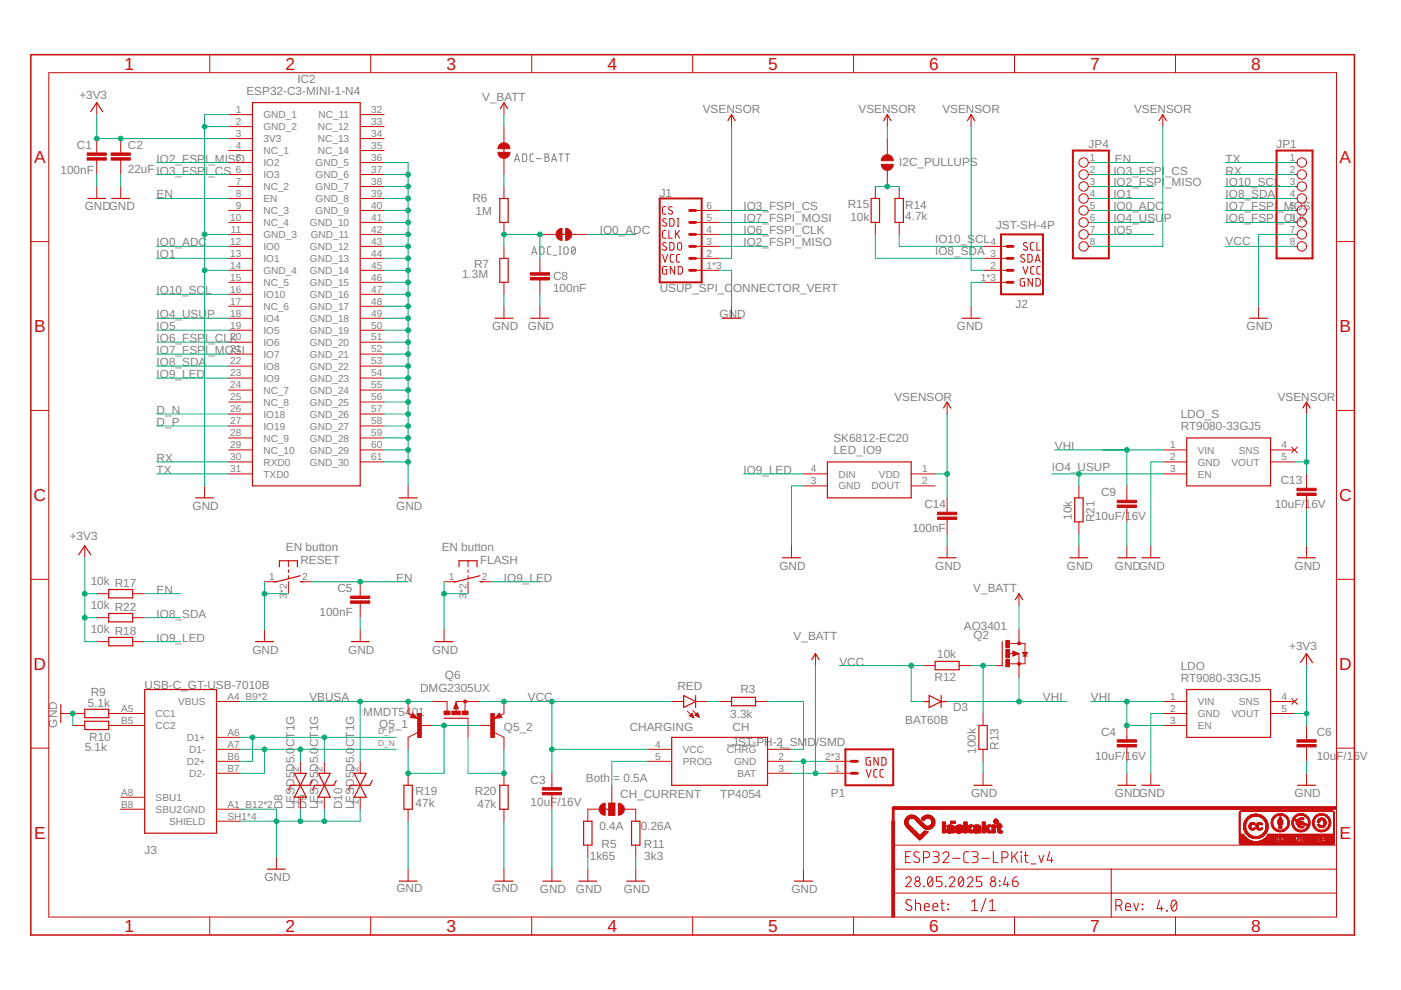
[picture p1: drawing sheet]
<svg xmlns="http://www.w3.org/2000/svg" width="297mm" height="210mm" viewBox="0 0 297 210" stroke-linecap="round" stroke-linejoin="round" font-family="sans-serif">
<defs><g id="words">
<g font-size="3.7" fill="#c90d0c">
<text x="26.4" y="14.8">1</text>
<text x="60.5" y="14.8">2</text>
<text x="94.6" y="14.8">3</text>
<text x="128.8" y="14.8">4</text>
<text x="162.9" y="14.8">5</text>
<text x="197" y="14.8">6</text>
<text x="231.1" y="14.8">7</text>
<text x="265.3" y="14.8">8</text>
<text x="7.2" y="34.6">A</text>
<text x="284" y="34.6">A</text>
<text x="7.2" y="70.4">B</text>
<text x="284" y="70.4">B</text>
<text x="7.1" y="106.2">C</text>
<text x="283.9" y="106.2">C</text>
<text x="7.1" y="142">D</text>
<text x="283.9" y="142">D</text>
<text x="7.2" y="177.8">E</text>
<text x="284" y="177.8">E</text>
<text x="26.4" y="197.6">1</text>
<text x="60.5" y="197.6">2</text>
<text x="94.6" y="197.6">3</text>
<text x="128.8" y="197.6">4</text>
<text x="162.9" y="197.6">5</text>
<text x="197" y="197.6">6</text>
<text x="231.1" y="197.6">7</text>
<text x="265.3" y="197.6">8</text>
</g>
<g font-size="2.5" fill="#808080">
<text x="63" y="17.6">IC2</text>
<text x="16.8" y="21">+3V3</text>
<text x="52.3" y="20.1">ESP32-C3-MINI-1-N4</text>
<text x="102.2" y="21.5">V_BATT</text>
<text x="149" y="24">VSENSOR</text>
<text x="182" y="24">VSENSOR</text>
<text x="199.8" y="24">VSENSOR</text>
<text x="240.4" y="24">VSENSOR</text>
<text x="16.3" y="31.5">C1</text>
<text x="27.1" y="31.5">C2</text>
<text x="33.2" y="34.5">IO2_FSP</text>
<text x="43.5" y="34.5">I_MISO</text>
<text x="190.7" y="35.1">I2C_PULLUPS</text>
<text x="230.8" y="31.3">JP4</text>
<text x="236.4" y="34.5">EN</text>
<text x="259.9" y="34.5">TX</text>
<text x="270.7" y="31.3">JP1</text>
<text x="12.8" y="36.9">100nF</text>
<text x="27.1" y="36.6">22uFIO3_FSP</text>
<text x="43.5" y="37">I_CS</text>
<text x="139.9" y="41.8">J1</text>
<text x="236.1" y="39.5">IO2_FSPI</text>
<text x="236.1" y="37">IO3_FSPI</text>
<text x="247" y="39.5">_MISO</text>
<text x="247" y="37">_CS</text>
<text x="259.9" y="37">RX</text>
<text x="259.9" y="39.5">IO10_SCL</text>
<text x="18" y="44.6">GNDGND</text>
<text x="33.2" y="42.1">EN</text>
<text x="100.2" y="42.8">R6</text>
<text x="100.8" y="45.6">1M</text>
<text x="157.6" y="47.2">IO7_FSPI_MOSI</text>
<text x="157.6" y="44.6">IO3_FSPI_CS</text>
<text x="179.7" y="44.1">R15</text>
<text x="180.3" y="46.9">10k</text>
<text x="191.9" y="46.6">4.7k</text>
<text x="191.9" y="44.4">R14</text>
<text x="236.1" y="42.1">IO1</text>
<text x="236.1" y="47.2">IO4_USU</text>
<text x="236.1" y="44.6">IO0_ADC</text>
<text x="246.7" y="47.2">P</text>
<text x="259.9" y="44.6">IO7_FSPI</text>
<text x="259.9" y="42.1">IO8_SDA</text>
<text x="259.9" y="47.2">IO6_FSPI</text>
<text x="270.8" y="44.6">_MOSI</text>
<text x="270.8" y="47.2">_CLK</text>
<text x="33.2" y="52.2">IO0_ADC</text>
<text x="127.2" y="49.7">IO0_ADC</text>
<text x="157.6" y="52.2">IO2_FSPI_MISO</text>
<text x="157.6" y="49.7">IO6_FSPI_CLK</text>
<text x="198.3" y="51.6">IO10_SCL</text>
<text x="211.2" y="48.6">JST-SH-4P</text>
<text x="236.1" y="49.7">IO5</text>
<text x="259.9" y="51.9">VCC</text>
<text x="33.2" y="54.8">IO1</text>
<text x="98" y="59">1.3M</text>
<text x="100.5" y="56.8">R7</text>
<text x="117.3" y="59.5">C8</text>
<text x="198.3" y="54.1">IO8_SDA</text>
<text x="33.2" y="62.4">IO10_SC</text>
<text x="43.5" y="62.4">L</text>
<text x="117.3" y="62">100nF</text>
<text x="139.9" y="61.9">USUP_SPI_C</text>
<text x="155.4" y="61.9">ONNECTOR_VERT</text>
<text x="215.3" y="65.3">J2</text>
<text x="33.2" y="70">IO5</text>
<text x="33.2" y="67.5">IO4_USU</text>
<text x="43.9" y="67.5">P</text>
<text x="104.3" y="70">GND</text>
<text x="111.9" y="70">GND</text>
<text x="152.6" y="67.5">GND</text>
<text x="202.9" y="70">GND</text>
<text x="264.3" y="70">GND</text>
<text x="33.2" y="75.1">IO7_FSP</text>
<text x="33.2" y="77.6">IO8_SDA</text>
<text x="33.2" y="72.5">IO6_FSP</text>
<text x="43.5" y="75.1">I_MOSI</text>
<text x="43.5" y="72.5">I_CLK</text>
<text x="33.2" y="80.2">IO9_LED</text>
<text x="33.2" y="87.8">D_N</text>
<text x="189.6" y="85">VSENSOR</text>
<text x="250.3" y="88.7">LDO_S</text>
<text x="270.9" y="85">VSENSOR</text>
<text x="33.2" y="90.3">D_P</text>
<text x="176.7" y="93.8">SK6812-EC20</text>
<text x="223.7" y="95.4">VHI</text>
<text x="250.3" y="91.2">RT9080-33GJ5</text>
<text x="33.2" y="100.5">TX</text>
<text x="33.2" y="97.9">RX</text>
<text x="157.6" y="100.5">IO9_LED</text>
<text x="176.7" y="96.3">LED_IO9</text>
<text x="223" y="99.8">IO4_USUP</text>
<text x="196" y="107.7">C14</text>
<text x="233.4" y="105.2">C9</text>
<text x="270.3" y="107.7">10uF/16V</text>
<text x="271.5" y="102.6">C13</text>
<text x="40.8" y="108.1">GND</text>
<text x="84" y="108.1">GND</text>
<text x="193.5" y="112.8">100nF</text>
<text x="227.2" y="110.2" transform="rotate(-90 227.2 110.2)">10k</text>
<text x="232" y="110.8" transform="rotate(-90 232 110.8)">R21</text>
<text x="232.2" y="110.3">10uF/16V</text>
<text x="14.8" y="114.4">+3V3</text>
<text x="60.6" y="116.7">EN button</text>
<text x="63.7" y="119.5">RESET</text>
<text x="93.6" y="116.7">EN button</text>
<text x="101.8" y="119.5">FLASH</text>
<text x="19.2" y="124.1">10k R17</text>
<text x="33.2" y="125.9">EN</text>
<text x="71.6" y="125.5">C5</text>
<text x="84" y="123.3">EN</text>
<text x="106.9" y="123.3">IO9_LED</text>
<text x="165.3" y="120.8">GND</text>
<text x="198.3" y="120.8">GND</text>
<text x="206.4" y="125.6">V_BATT</text>
<text x="226.2" y="120.8">GND</text>
<text x="236.4" y="120.8">GNDGND</text>
<text x="274.5" y="120.8">GND</text>
<text x="19.2" y="129.2">10k R22</text>
<text x="33.2" y="131">IO8_SDA</text>
<text x="67.7" y="130.6">100nF</text>
<text x="19.2" y="134.3">10k R18</text>
<text x="33.2" y="136">IO9_LED</text>
<text x="168.3" y="135.8">V_BATT</text>
<text x="204.3" y="133.5">AO3401</text>
<text x="206.4" y="135.4">Q2</text>
<text x="273.3" y="137.8">+3V3</text>
<text x="53.5" y="138.6">GND</text>
<text x="73.8" y="138.6">GND</text>
<text x="91.6" y="138.6">GND</text>
<text x="94.3" y="144">Q6</text>
<text x="178" y="141.1">VCC</text>
<text x="198.7" y="139.6">10k</text>
<text x="250.3" y="142">LDO</text>
<text x="18.6" y="149.8">5.1k</text>
<text x="19.2" y="147.5">R9</text>
<text x="30.7" y="146.1">USB-C_GT-USB-7010B</text>
<text x="65.6" y="148.7">VBUSA</text>
<text x="89.1" y="146.7">DMG2305UX</text>
<text x="111.9" y="148.7">VCC</text>
<text x="143.6" y="146.4">RED</text>
<text x="157" y="146.9">R3</text>
<text x="198.1" y="144.4">R12</text>
<text x="221.1" y="148.7">VHI</text>
<text x="231.3" y="148.7">VHI</text>
<text x="250.3" y="144.5">RT9080-33GJ5</text>
<text x="12.1" y="154.3" transform="rotate(-90 12.1 154.3)">GND</text>
<text x="77" y="151.8">MMDT540</text>
<text x="80.4" y="154.4">Q5_1</text>
<text x="88.7" y="151.8">1</text>
<text x="106.9" y="155.1">Q5_2</text>
<text x="133.5" y="154.9">CHARGING</text>
<text x="154.8" y="152.3">3.3k</text>
<text x="155.3" y="155">CH</text>
<text x="191.9" y="153.6">BAT60B</text>
<text x="202.1" y="150.8">D3</text>
<text x="233.4" y="156">C4</text>
<text x="279.2" y="156">C6</text>
<text x="18" y="159.3">5.1k</text>
<text x="18.9" y="157.1">R10</text>
<text x="62.4" y="158.4" transform="rotate(-90 62.4 158.4)">CT1G</text>
<text x="67.5" y="158.4" transform="rotate(-90 67.5 158.4)">CT1G</text>
<text x="75.1" y="158.4" transform="rotate(-90 75.1 158.4)">CT1G</text>
<text x="155.2" y="158.1">JST-PH-2_SMD</text>
<text x="173" y="158.1">/SMD</text>
<text x="206.9" y="159.9" transform="rotate(-90 206.9 159.9)">100k</text>
<text x="211.7" y="159" transform="rotate(-90 211.7 159)">R13</text>
<text x="232.2" y="161">10uF/16V</text>
<text x="279.2" y="161">10uF/16V</text>
<text x="75.1" y="163.7" transform="rotate(-90 75.1 163.7)">D5.0</text>
<text x="112.5" y="166.1">C3</text>
<text x="124.2" y="165.7">Both</text>
<text x="130" y="165.7">= 0.5A</text>
<text x="59.9" y="171.6" transform="rotate(-90 59.9 171.6)">D8</text>
<text x="62.4" y="171.6" transform="rotate(-90 62.4 171.6)">LESD5D5.0</text>
<text x="65" y="171.6" transform="rotate(-90 65 171.6)">D9</text>
<text x="67.5" y="171.6" transform="rotate(-90 67.5 171.6)">LESD5D5.0</text>
<text x="72.6" y="171.6" transform="rotate(-90 72.6 171.6)">D10</text>
<text x="75.1" y="171.6" transform="rotate(-90 75.1 171.6)">LE</text>
<text x="75.1" y="168.5" transform="rotate(-90 75.1 168.5)">SD5</text>
<text x="88.1" y="171.1">47k</text>
<text x="88.1" y="168.5">R19</text>
<text x="100.7" y="168.5">R20</text>
<text x="101.2" y="171.3">47k</text>
<text x="112.5" y="170.9">10uF/16V</text>
<text x="131.5" y="169.2">CH_CURRENT</text>
<text x="152.7" y="169.3">TP4054</text>
<text x="176.2" y="168.9">P1</text>
<text x="205.9" y="169">GND</text>
<text x="236.4" y="169">GNDGND</text>
<text x="274.5" y="169">GND</text>
<text x="127.1" y="175.9">0.4A</text>
<text x="127.6" y="179.7">R5</text>
<text x="135.9" y="175.9">0.26A</text>
<text x="136.5" y="179.7">R11</text>
<text x="30.7" y="181.1">J3</text>
<text x="125.1" y="182.2">1k65</text>
<text x="136.6" y="182.2">3k3</text>
<text x="56.1" y="186.8">GND</text>
<text x="84" y="189.1">GND</text>
<text x="104.4" y="189.1">GND</text>
<text x="114.5" y="189.4">GND</text>
<text x="122.1" y="189.4">GND</text>
<text x="132.2" y="189.4">GND</text>
<text x="167.8" y="189.4">GND</text>
</g>
<g font-size="2.1" fill="#808080">
<text x="50" y="23.9">1</text>
<text x="78.7" y="23.9">32</text>
<text x="50" y="26.5">2</text>
<text x="50" y="29">3</text>
<text x="55.9" y="25.1">GND_1</text>
<text x="55.9" y="27.6">GND_2</text>
<text x="67.4" y="27.6">NC_12</text>
<text x="67.5" y="25.1">NC_11</text>
<text x="78.7" y="26.5">33</text>
<text x="78.7" y="29">34</text>
<text x="50" y="31.6">4</text>
<text x="50" y="34.1">5</text>
<text x="55.9" y="30.1">3V3</text>
<text x="55.9" y="32.7">NC_1</text>
<text x="55.9" y="35.2">IO2</text>
<text x="66.9" y="35.2">GND_5</text>
<text x="67.4" y="30.1">NC_13</text>
<text x="67.4" y="32.7">NC_14</text>
<text x="78.7" y="31.6">35</text>
<text x="78.7" y="34.1">36</text>
<text x="231.1" y="34.1">1</text>
<text x="273.5" y="34.1">1</text>
<text x="50" y="36.6">6</text>
<text x="50" y="39.2">7</text>
<text x="50" y="41.7">8</text>
<text x="55.9" y="37.8">IO3</text>
<text x="55.9" y="40.3">NC_2</text>
<text x="66.9" y="37.8">GND_6</text>
<text x="66.9" y="40.3">GND_7</text>
<text x="78.7" y="36.6">37</text>
<text x="78.7" y="39.2">38</text>
<text x="78.7" y="41.7">39</text>
<text x="231.1" y="36.6">2</text>
<text x="231.1" y="39.2">3</text>
<text x="231.1" y="41.7">4</text>
<text x="273.5" y="36.6">2</text>
<text x="273.5" y="39.2">3</text>
<text x="273.5" y="41.7">4</text>
<text x="48.8" y="46.8">10</text>
<text x="50" y="44.3">9</text>
<text x="55.9" y="42.8">EN</text>
<text x="55.9" y="45.4">NC_3</text>
<text x="55.9" y="47.9">NC_4</text>
<text x="65.7" y="47.9">GND_10</text>
<text x="66.9" y="42.8">GND_8</text>
<text x="66.9" y="45.4">GND_9</text>
<text x="78.7" y="44.3">40</text>
<text x="78.7" y="46.8">41</text>
<text x="149.8" y="46.8">5</text>
<text x="149.8" y="44.3">6</text>
<text x="231.1" y="44.3">5</text>
<text x="231.1" y="46.8">6</text>
<text x="273.5" y="44.3">5</text>
<text x="273.5" y="46.8">6</text>
<text x="48.8" y="51.9">12</text>
<text x="49" y="49.3">11</text>
<text x="55.9" y="50.5">GND_3</text>
<text x="55.9" y="53">IO0</text>
<text x="65.7" y="53">GND_12</text>
<text x="65.9" y="50.5">GND_11</text>
<text x="78.7" y="49.3">42</text>
<text x="78.7" y="51.9">43</text>
<text x="149.8" y="51.9">3</text>
<text x="149.8" y="49.3">4</text>
<text x="210" y="51.9">4</text>
<text x="231.1" y="49.3">7</text>
<text x="231.1" y="51.9">8</text>
<text x="273.5" y="49.3">7</text>
<text x="273.5" y="51.9">8</text>
<text x="48.8" y="54.4">13</text>
<text x="48.8" y="57">14</text>
<text x="48.8" y="59.5">15</text>
<text x="55.9" y="55.5">IO1</text>
<text x="55.9" y="58.1">GND_4</text>
<text x="65.7" y="55.5">GND_13</text>
<text x="65.7" y="58.1">GND_14</text>
<text x="78.7" y="54.4">44</text>
<text x="78.7" y="57">45</text>
<text x="78.7" y="59.5">46</text>
<text x="149.8" y="57">1*3</text>
<text x="149.8" y="54.4">2</text>
<text x="208" y="59.5">1*3</text>
<text x="210" y="57">2</text>
<text x="210" y="54.4">3</text>
<text x="48.8" y="62">16</text>
<text x="48.8" y="64.6">17</text>
<text x="55.9" y="60.6">NC_5</text>
<text x="55.9" y="63.2">IO10</text>
<text x="55.9" y="65.7">NC_6</text>
<text x="65.7" y="60.6">GND_15</text>
<text x="65.7" y="63.2">GND_16</text>
<text x="65.7" y="65.7">GND_17</text>
<text x="78.7" y="62">47</text>
<text x="78.7" y="64.6">48</text>
<text x="48.8" y="67.1">18</text>
<text x="48.8" y="69.7">19</text>
<text x="55.9" y="68.2">IO4</text>
<text x="55.9" y="70.8">IO5</text>
<text x="65.7" y="68.2">GND_18</text>
<text x="65.7" y="70.8">GND_19</text>
<text x="78.7" y="67.1">49</text>
<text x="78.7" y="69.7">50</text>
<text x="48.8" y="72.2">20</text>
<text x="48.8" y="74.7">21</text>
<text x="48.8" y="77.3">22</text>
<text x="55.9" y="73.3">IO6</text>
<text x="55.9" y="75.9">IO7</text>
<text x="65.7" y="73.3">GND_20</text>
<text x="65.7" y="75.9">GND_21</text>
<text x="78.7" y="72.2">51</text>
<text x="78.7" y="74.7">52</text>
<text x="78.7" y="77.3">53</text>
<text x="48.8" y="79.8">23</text>
<text x="48.8" y="82.4">24</text>
<text x="55.9" y="78.4">IO8</text>
<text x="55.9" y="80.9">IO9</text>
<text x="55.9" y="83.5">NC_7</text>
<text x="65.7" y="78.4">GND_22</text>
<text x="65.7" y="80.9">GND_23</text>
<text x="65.7" y="83.5">GND_24</text>
<text x="78.7" y="79.8">54</text>
<text x="78.7" y="82.4">55</text>
<text x="48.8" y="84.9">25</text>
<text x="48.8" y="87.4">26</text>
<text x="48.8" y="90">27</text>
<text x="55.9" y="86">NC_8</text>
<text x="55.9" y="88.5">IO18</text>
<text x="65.7" y="86">GND_25</text>
<text x="65.7" y="88.5">GND_26</text>
<text x="78.7" y="84.9">56</text>
<text x="78.7" y="87.4">57</text>
<text x="78.7" y="90">58</text>
<text x="48.8" y="92.5">28</text>
<text x="48.8" y="95">29</text>
<text x="55.9" y="91.1">IO19</text>
<text x="55.9" y="93.6">NC_9</text>
<text x="65.7" y="91.1">GND_27</text>
<text x="65.7" y="93.6">GND_28</text>
<text x="78.7" y="92.5">59</text>
<text x="78.7" y="95">60</text>
<text x="248.1" y="95">1</text>
<text x="271.7" y="95">4</text>
<text x="48.8" y="97.6">30</text>
<text x="48.8" y="100.1">31</text>
<text x="55.9" y="96.2">NC_10</text>
<text x="55.9" y="98.7">RXD0</text>
<text x="55.9" y="101.2">TXD0</text>
<text x="65.7" y="96.2">GND_29</text>
<text x="65.7" y="98.7">GND_30</text>
<text x="78.7" y="97.6">61</text>
<text x="171.9" y="100.1">4</text>
<text x="177.8" y="101.2">DIN</text>
<text x="186.4" y="101.2">VDD</text>
<text x="195.5" y="100.1">1</text>
<text x="248.1" y="97.6">2</text>
<text x="248.1" y="100.1">3</text>
<text x="253.9" y="96.2">VIN</text>
<text x="253.9" y="98.7">GND</text>
<text x="253.9" y="101.2">EN</text>
<text x="261.1" y="98.7">VOUT</text>
<text x="262.6" y="96.2">SNS</text>
<text x="271.7" y="97.6">5</text>
<text x="171.9" y="102.7">3</text>
<text x="177.8" y="103.8">GND</text>
<text x="184.8" y="103.8">DOUT</text>
<text x="195.5" y="102.7">2</text>
<text x="57.1" y="123">1</text>
<text x="60.8" y="125.7" transform="rotate(-90 60.8 125.7)">*2</text>
<text x="64" y="123">2</text>
<text x="95.2" y="123">1</text>
<text x="98.9" y="125.7" transform="rotate(-90 98.9 125.7)">*2</text>
<text x="102.1" y="123">2</text>
<text x="60.8" y="126.9" transform="rotate(-90 60.8 126.9)">3</text>
<text x="98.9" y="126.9" transform="rotate(-90 98.9 126.9)">3</text>
<text x="37.7" y="149.5">VBUS</text>
<text x="48.2" y="148.4">A4_B9*2</text>
<text x="248.1" y="148.4">1</text>
<text x="253.9" y="149.5">VIN</text>
<text x="262.6" y="149.5">SNS</text>
<text x="271.7" y="148.4">4</text>
<text x="25.7" y="150.9">A5</text>
<text x="25.7" y="153.5">B5</text>
<text x="33" y="152">CC1</text>
<text x="33" y="154.6">CC2</text>
<text x="48.2" y="156">A6</text>
<text x="248.1" y="150.9">2</text>
<text x="248.1" y="153.5">3</text>
<text x="253.9" y="152">GND</text>
<text x="253.9" y="154.6">EN</text>
<text x="261.1" y="152">VOUT</text>
<text x="271.7" y="150.9">5</text>
<text x="39.6" y="157.1">D1+</text>
<text x="40.1" y="159.6">D1-</text>
<text x="48.2" y="158.5">A7</text>
<text x="48.2" y="161.1">B6</text>
<text x="138.9" y="158.5">4</text>
<text x="138.9" y="161.1">5</text>
<text x="144.7" y="159.6">VCC</text>
<text x="154.1" y="159.6">CHRG</text>
<text x="165.1" y="158.5">1</text>
<text x="165.1" y="161.1">2</text>
<text x="174.9" y="161.1">2*3</text>
<text x="39.6" y="162.2">D2+</text>
<text x="40.1" y="164.7">D2-</text>
<text x="48.2" y="163.6">B7</text>
<text x="63.3" y="163.6" transform="rotate(-90 63.3 163.6)">2</text>
<text x="68.4" y="163.6" transform="rotate(-90 68.4 163.6)">2</text>
<text x="76" y="163.6" transform="rotate(-90 76 163.6)">2</text>
<text x="144.7" y="162.2">PROG</text>
<text x="155.6" y="162.2">GND</text>
<text x="156.4" y="164.7">BAT</text>
<text x="165.1" y="163.6">3</text>
<text x="177" y="163.6">1</text>
<text x="25.7" y="168.7">A8</text>
<text x="25.7" y="171.2">B8</text>
<text x="33" y="169.8">SBU1</text>
<text x="33" y="172.3">SBU2GND</text>
<text x="48.2" y="173.8">SH1*4</text>
<text x="48.2" y="171.2">A1_B12*2</text>
<text x="63.3" y="170.6" transform="rotate(-90 63.3 170.6)">1</text>
<text x="68.4" y="170.6" transform="rotate(-90 68.4 170.6)">1</text>
<text x="76" y="170.6" transform="rotate(-90 76 170.6)">1</text>
<text x="35.8" y="174.9">SHIELD</text>
</g>
<g font-size="1.8" fill="#808080">
<text x="80.2" y="155.7">D_P</text>
<text x="80.2" y="158.3">D_N</text>
</g>
</g></defs>
<g fill="none" stroke="#808080" stroke-width=".21">
<path d="M109.1 34.2l.5-1.6 .6 1.6M109.2 33.8h.8M110.8 32.6l.6 .1 .3 .2v1.1l-.3 .2h-.6zM113.1 32.6l-.5 .1-.2 .3v1l.2 .2h.5M113.7 33.6h1.1M115.5 32.6h.5a.36 .36 0 0 1 .4 .4 .36 .36 0 0 1-.4 .4 .44 .44 0 0 1 .4 .4 .44 .44 0 0 1-.4 .4h-.5zM115.5 33.4h.5M116.9 34.2l.6-1.6 .5 1.6M117.1 33.8h.8M118.5 32.6h.9M118.9 32.6v1.6M119.8 32.6h.9"/>
<path d="M120.3 32.6v1.6M112.7 53.9l.6-1.6 .5 1.6M112.9 53.5h.8M114.4 52.3h.7l.2 .3v1.1l-.2 .2h-.7zM116.8 52.3h-.5l-.2 .4v1l.2 .2h.5M117.3 54.1h.7M118.6 52.3h.3M118.6 53.9h.3M118.7 52.3v1.6M119.7 52.5l.3-.2 .3 .2 .2 1a.46 .46 0 0 1-.5 .4 .46 .46 0 0 1-.5-.4zM121.3 52.4l.3-.1a.97 .97 0 0 1 0 1.6 1 1 0 0 1-.3-1.5zM121.9 52.7l-.7 .9"/>
<path d="M154.1 158h6.3"/>
</g>
<g fill="none" stroke="#c90d0c" stroke-width=".25">
<path d="M19.2 23.7l1.3-1.9 1.3 1.9M53.5 21.8h22.9v81.2h-22.9zM106.1 23l.7-1.2 .8 1.2M106.8 30.9v1.8M154.3 25.6l.8-1.3 .8 1.3M187.4 25.6l.7-1.3 .8 1.3M205.1 25.6l.8-1.3 .8 1.3M245.8 25.6l.7-1.3 .8 1.3M18.6 42.1h3.8M23.7 42.1h3.8M106 42.1h1.7v5.1h-1.7zM106 54.8h1.7v5.1h-1.7z"/>
<path d="M118.5 49.7h1.8M184.7 42.1h1.8v5.1h-1.8zM189.8 42.1h1.7v5.1h-1.7zM104.9 67.5h3.9M112.6 67.5h3.8M153.2 67.5h3.8M204 67.5h3.8M264.9 67.5h3.9M175.4 97.9h17.8v7.7h-17.8zM200 86.5l.8-1.3 .8 1.3M251.6 92.9h17.8v10.1h-17.8zM276.2 86.5l.8-1.3 .8 1.3"/>
<path d="M16.7 117.6l1.3-1.9 1.2 1.9M41.5 105.6h3.8M84.6 105.6h3.8M165.9 118.3h3.8M198.9 118.3h3.8M226.8 118.3h3.9M227.9 105.6h1.7v5h-1.7zM237 118.3h3.8M242.1 118.3h3.8M275.1 118.3h3.8M23.1 125h5v1.8h-5zM23.1 130.1h5v1.7h-5z"/>
<path d="M23.1 135.1h5v1.8h-5zM54.2 136h3.8M59.2 120.2v-1.3h3.9v1.3M63.7 122.1l-5.1 1.2h-.6M63.7 123.3h.6M74.5 136h3.8M92.2 136h3.9M97.3 120.2v-1.3h3.8v1.3M101.8 122.1l-5.1 1.2h-.6M101.8 123.3h.6M172.1 139.8l.8-1.2 .8 1.2M212.5 136v5.1"/>
<path d="M215.3 127.1l.7-1.2 .8 1.2M12.9 149.4v3.8M18 150.4h5.1v1.8h-5.1zM18 152.9h5.1v1.8h-5.1zM30.7 146.2h15.2v30.5h-15.2zM87.5 151.9h.4l-.4-.2-.2 .3 1 .2-.8-.8-.3 .6M94.1 152.3h5.1M105.8 151.9h-.3l.3-.2 .3 .3-1 .2 .7-.8 .4 .6M142.4 156.3h20.3v10.2h-20.3zM144.9 147.5l2.6 1.2-2.6 1.3zM147.5 147.5v2.5M155.1 147.8h5.1v1.8h-5.1z"/>
<path d="M195.7 148.7h1.3M197 147.5l2.5 1.2-2.5 1.3zM198.3 140.2h5v1.8h-5zM199.5 147.5v2.5M199.5 148.7h1.3M207.5 153.8h1.8v5.1h-1.8zM251.6 146.2h17.8v10.1h-17.8zM275.7 140.5l1.3-1.9 1.3 1.9M62.4 164l2.6 5h-2.6l2.6-5zM66.2 165.5l-.5 1h-4l-.5 1M67.5 164h2.5l-1.2 2.5zM68.8 166.5l1.2 2.5h-2.5z"/>
<path d="M71.3 165.5l-.5 1h-4.1l-.5 1M75.1 164h2.5l-2.5 5h2.5zM78.9 165.5l-.5 1h-4.1l-.5 1M85.6 166.5h1.8v5.1h-1.8zM106 166.5h1.7v5.1h-1.7zM123.7 174.1h1.8v5.1h-1.8zM127.2 171.6h2.5M133.9 174.1h1.8v5.1h-1.8zM206.5 166.5h3.8M237 166.5h3.8M242.1 166.5h3.8M275.1 166.5h3.8"/>
<path d="M56.7 184.3h3.8M84.6 186.8h3.8M104.9 186.8h3.9M115.1 186.8h3.8M122.7 186.8h3.8M132.9 186.8h3.8M168.4 186.8h3.9"/>
</g>
<g fill="none" stroke="#c90d0c" stroke-width=".21">
<path d="M10.4 15.4h273v179h-273zM44.5 11.6v3.8M78.6 11.6v3.8M112.7 11.6v3.8M146.9 11.6v3.8M181 11.6v3.8M215.1 11.6v3.8M249.2 11.6v3.8M20.5 21.8v2.5M20.5 29.4v3M20.5 34v3M20.5 39.5v2.6"/>
<path d="M25.6 29.4v3M25.6 34v3M25.6 39.5v2.6M48.5 34.5h5M48.5 37h5M48.5 39.5h5M48.5 24.3h5M48.5 26.8h5M48.5 29.4h5M48.5 31.9h5M76.4 34.5h5M76.4 37h5"/>
<path d="M76.4 39.5h5M76.4 24.3h5M76.4 26.8h5M76.4 29.4h5M76.4 31.9h5M106.8 21.8v2.5M106.8 26.8v3.5M106.8 33.6v3.4M106.8 39.5v2.6M155.1 24.3v2.5M185.6 39.5v2.6M188.1 24.3v2.5"/>
<path d="M188.1 29.4v3.4M188.1 36.1v3.4M190.6 39.5v2.6M205.9 24.3v2.5M230.7 34.5h.6M230.7 37h.6M230.7 39.5h.6M246.5 24.3v2.5M274.5 34.5h.5M274.5 37h.5M274.5 39.5h.5M6.5 51.2h3.9"/>
<path d="M48.5 59.9h5M48.5 57.3h5M48.5 54.8h5M48.5 52.2h5M48.5 42.1h5M48.5 44.6h5M48.5 47.2h5M48.5 49.7h5M76.4 59.9h5M76.4 57.3h5M76.4 54.8h5M76.4 52.2h5"/>
<path d="M76.4 42.1h5M76.4 44.6h5M76.4 47.2h5M76.4 49.7h5M106.8 47.2v2.5M106.8 52.2v2.6M106.8 59.9v2.5M114.5 49.7h3.4M114.5 54.8v3M114.5 59.4v3M121.2 49.7h3.4M140.5 54l.5 1.6 .5-1.6"/>
<path d="M141.2 48.9h-.5l-.2 .3v1.1l.2 .2h.5M141.2 43.8h-.5l-.2 .4v1l.2 .2h.5M141.3 51.6a.41 .41 0 0 0-.6-.2 .41 .41 0 0 0-.1 .6l.6 .4a.44 .44 0 0 1-.1 .7 .44 .44 0 0 1-.6-.3M141.3 46.5a.41 .41 0 0 0-.6-.1 .41 .41 0 0 0-.1 .5l.6 .4a.44 .44 0 0 1-.1 .7 .44 .44 0 0 1-.6-.2M141.4 56.5h-.6l-.3 .2v1.1l.2 .3h.7v-.9h-.3M141.8 48.9v1.6h.7M142 51.4l.6 .1 .3 .2v.9l-.3 .4h-.6zM142 46.3l.6 .1 .3 .2v.9l-.3 .4-.6 .1zM142.5 43.9a.41 .41 0 0 0-.6-.1 .41 .41 0 0 0-.1 .6l.6 .3a.44 .44 0 0 1 0 .7 .44 .44 0 0 1-.7-.2M142.8 54h-.5l-.2 .3v1.1l.2 .2h.5M143 56.5v1.6l-.9-1.6v1.6M143.2 48.9v1.6"/>
<path d="M143.6 49.5l.5 1M143.6 46.3h.4M143.6 48h.4M143.8 51.6l.3-.2 .3 .2 .1 1a.44 .44 0 0 1-.4 .4 .44 .44 0 0 1-.5-.4zM143.8 46.3v1.7M143.8 56.5h.6l.3 .3v.9l-.3 .4h-.6zM144.1 48.9l-.9 1M144.1 54h-.5l-.2 .3v1.1l.2 .2h.5M147.5 57.3h5.1M147.5 54.8h5.1M147.5 52.2h5.1M147.5 44.6h5.1"/>
<path d="M147.5 47.2h5.1M147.5 49.7h5.1M185.6 47.2v2.5M190.6 47.2v2.5M208.4 59.9h5.1M208.4 57.3h5.1M208.4 54.8h5.1M208.4 52.2h5.1M216.9 56.5l.5 1.6 .6-1.6M217.2 54.1l-.2-.1a.38 .38 0 0 0-.5 .1 .38 .38 0 0 0 .1 .5l.5 .3a.44 .44 0 0 1-.1 .7 .44 .44 0 0 1-.6-.2M217.2 59h-.5l-.4 .3v1l.2 .3 .7 .1v-.9h-.3M217.8 51.6a.41 .41 0 0 0-.6-.2 .41 .41 0 0 0-.1 .6l.6 .4a.38 .38 0 0 1 .1 .5 .38 .38 0 0 1-.5 .1l-.3-.2"/>
<path d="M217.9 54h.7l.2 .3v.8l-.2 .5h-.7zM218.9 59v1.7l-.9-1.7v1.7M219.2 51.4l-.6 .1-.1 .3v1l.2 .2h.5M219.2 56.5h-.4l-.3 .4v1l.3 .2h.4M219.5 55.6l.5-1.6 .6 1.6M219.6 55.2h.8M219.6 59l.7 .1 .2 .2 .1 .9-.3 .4-.7 .1zM219.8 51.4v1.6h.8M220.6 56.5h-.6l-.2 .4 .1 1 .1 .2h.6M230.7 52.2h.6M230.7 42.1h.6M230.7 44.6h.6"/>
<path d="M230.7 47.2h.6M230.7 49.7h.6M274.5 52.2h.5M274.5 42.1h.5M274.5 44.6h.5M274.5 47.2h.5M274.5 49.7h.5M283.4 51.2h3.8M48.5 62.4h5M48.5 64.9h5M48.5 67.5h5M48.5 70h5"/>
<path d="M48.5 72.6h5M48.5 75.1h5M48.5 77.6h5M76.4 62.4h5M76.4 64.9h5M76.4 67.5h5M76.4 70h5M76.4 72.6h5M76.4 75.1h5M76.4 77.6h5M106.8 64.9v2.6M114.5 64.9v2.6"/>
<path d="M155.1 64.9v2.6M205.9 64.9v2.6M266.8 64.9v2.6M6.5 87h3.9M48.5 80.2h5M48.5 82.7h5M48.5 85.2h5M48.5 87.8h5M48.5 90.3h5M48.5 92.9h5M48.5 95.4h5M48.5 97.9h5"/>
<path d="M76.4 80.2h5M76.4 82.7h5M76.4 85.2h5M76.4 87.8h5M76.4 90.3h5M76.4 92.9h5M76.4 95.4h5M76.4 97.9h5M200.8 85.2v2.6M246.5 95.4h5.1M246.5 97.9h5.1M269.4 95.4h5.1"/>
<path d="M269.4 97.9h5.1M273.9 94.8l1.2 1.2M275.1 94.8l-1.2 1.2M277 85.2v2.6M283.4 87h3.8M18 115.7v2.6M43.4 103v2.6M48.5 100.5h5M61.2 118.9v1.3M86.5 103v2.6M99.2 118.9v1.3M167.8 115.7v2.6"/>
<path d="M170.3 100.5h5.1M170.3 103h5.1M193.2 100.5h5.1M193.2 103h5.1M200.8 105.6v3M200.8 110.1v3.1M200.8 115.7v2.6M228.7 103v2.6M228.7 110.6v2.6M228.7 115.7v2.6M238.9 103v3.1M238.9 107.6v3"/>
<path d="M238.9 115.7v2.6M244 115.7v2.6M246.5 100.5h5.1M277 100.5v3M277 105.1v3M277 115.7v2.6M6.5 122.8h3.9M20.5 125.9h2.6M20.5 136h2.6M20.5 131h2.6M28.1 125.9h2.6M28.1 136h2.6"/>
<path d="M28.1 131h2.6M56.1 123.3h2.5M56.1 133.5v2.5M61.2 120.8v.6M61.2 122.1v.6M61.2 123.3v2.6M63.7 123.3h2.5M76.4 123.3v3.1M76.4 127.9v3.1M76.4 133.5v2.5M94.1 123.3h2.6M94.1 133.5v2.5"/>
<path d="M99.2 120.8v.6M99.2 122.1v.6M99.2 123.3v2.6M101.8 123.3h2.5M172.9 138.6v2.5M213.9 138.6h2.1M214 136.4h3.3v2.1M214.8 139.1h.1M214.8 139h.3M214.8 138.8h.6M214.8 138.7h.9M214.8 138.6h1.2"/>
<path d="M214.8 138.5h1M214.8 138.3h.7M214.8 138.2h.4M214.8 138.1h.1M216 125.9v2.5M216 133.5v2.9M216 138.6v5.1M216 138.6l-1.2 .5M216 138.6l-1.2-.5v1M216.8 139.1h1M216.8 138.3h1l-.5 .8zM216.9 138.5h.8"/>
<path d="M217 138.6h.7M217.1 138.7h.5M217.2 138.8h.3M217.2 139h.2M217.3 139.1v1.6h-3.3M217.3 139.1h.1M277 138.6v2.5M283.4 122.8h3.8M6.5 158.6h3.9M12.9 151.3h5.1M15.4 153.8h2.6M23.1 151.3h7.6"/>
<path d="M23.1 153.8h7.6M45.9 148.7h5.1M45.9 158.9h5.1M45.9 156.3h5.1M86.5 148.7v2.6l.8 .4M87.5 151.2l1.1 1.1-1.6-.2zM88.6 155.3l-2.1 1v2.6M89.1 153.8h2.5M91.6 148.7h3.2v2M96.7 150.1v.9M96.7 149l.5 1.3h-1zM98.6 148.7v2.1"/>
<path d="M99.2 152.3v4M101.8 153.8h2.5M101.8 148.7h-5.1v.3M104.8 155.3l2 1v2.6M105.9 151.2l.5 .9-1.6 .2zM106.8 148.7v2.6l-.7 .4M137.3 158.9h5.1M142.4 148.7h2.5M145.7 150.8l1.4 1.4M146.2 151.8l.5-.5 .4 .9zM146.3 151.7h.6M146.4 151.6h.5"/>
<path d="M146.4 151.9h.6M146.5 151.5h.3M146.6 151.4h.2M146.7 152h.3M146.9 150.6l1.4 1.4M147 152.1h.1M147.4 151.7l.5-.5 .4 .8zM147.4 151.6h.7M147.5 148.7h2.5M147.5 151.5h.5M147.6 151.7h.5M147.6 151.4h.4"/>
<path d="M147.7 151.3h.2M147.8 151.9h.4M148.1 152h.1M152.6 148.7h2.5M160.2 148.7h2.5M162.7 158.9h5.1M195.7 141.1h2.6M203.3 141.1h2.6M208.4 151.3v2.5M208.4 158.9v2.5M211 141.1h1.5M238.9 153.8v3"/>
<path d="M238.9 158.4v3M246.5 151.3h5.1M246.5 153.8h5.1M246.5 148.7h5.1M269.4 151.3h5.1M269.4 148.7h5.1M273.9 148.1l1.2 1.2M275.1 148.1l-1.2 1.2M277 153.8v3M277 158.4v3M283.4 158.6h3.8M25.6 171.6h5.1"/>
<path d="M25.6 169h5.1M45.9 161.4h5.1M45.9 164h5.1M45.9 171.6h5.1M45.9 174.1h5.1M63.7 161.4v2.6M63.7 169v2.6M68.8 161.4v2.6M68.8 169v2.6M76.4 161.4v2.6M76.4 169v2.6M86.5 164v2.5"/>
<path d="M86.5 171.6v2.5M106.8 164v2.5M106.8 171.6v2.5M117 164v3M117 168.5v3.1M124.6 179.2v2.5M127.2 171.6h-2.6v2.5M129.1 170.3h1.2v2.5h-1.2zM129.7 166.5v3.8M132.2 171.6h2.6v2.5M134.8 179.2v2.5M137.3 161.4h5.1"/>
<path d="M162.7 161.4h5.1M162.7 164h5.1M175.4 161.4h5.1M175.4 164h5.1M183.6 163.2l.6 1.6 .5-1.6M184.5 160.6h-.6l-.3 .2v1.1l.3 .3h.6v-.9h-.2M186 163.2h-.5l-.2 .3v1l.3 .3h.4M186.2 160.6v1.6l-.9-1.6v1.6M187 160.6l.6 .1 .2 .2v1.1l-.2 .2h-.6zM187.3 163.2h-.5l-.2 .3v1l.2 .2 .5 .1M189.4 179.2h94M208.4 164v2.5"/>
<path d="M238.9 164v2.5M244 164v2.5M277 164v2.5M44.5 194.4v3.8M58.6 181.7v2.6M78.6 194.4v3.8M86.5 184.3v2.5M106.8 184.3v2.5M112.7 194.4v3.8M117 184.3v2.5M124.6 184.3v2.5M134.8 184.3v2.5"/>
<path d="M146.9 194.4v3.8M170.3 184.3v2.5M181 194.4v3.8M189.4 189.4h94M189.4 184.3h94M192 186.4a.58 .58 0 0 1 .9-.5 .58 .58 0 0 1 .1 .9l-1 1.2h1.2M192 181.6h.8M193.1 180.6h-1.1v2.3h1.1M193.2 190.9a.58 .58 0 0 0-.9-.1 .58 .58 0 0 0 .1 .9l.7 .4a.58 .58 0 0 1 0 .9 .58 .58 0 0 1-.8-.1l-.3-.2M194.1 191.5l.9 .1 .2 1.5M194.1 190.7v2.4M194.9 180.8a.58 .58 0 0 0-.9-.1 .58 .58 0 0 0 0 .8l.7 .4a.58 .58 0 0 1 .1 .9 .58 .58 0 0 1-.9 0l-.2-.2"/>
<path d="M195.8 181.9h.6a.65 .65 0 0 0 .7-.7 .65 .65 0 0 0-.7-.6h-.6v2.3M195.8 187.9l.1 .1zM196 192.3h1a.54 .54 0 0 0-.3-.8 .54 .54 0 0 0-.7 .5l.1 1 .9 .1M196.9 186l.1-.1a.86 .86 0 0 1 .8 1.3l-.1 .3a.51 .51 0 0 1-.5 .5 .51 .51 0 0 1-.5-.5v-.8zM197.7 186.4l-1 1.1M197.8 192.3h1a.54 .54 0 0 0-.3-.8 .54 .54 0 0 0-.7 .5l.1 1 .9 .1M197.8 180.6h.8a.52 .52 0 0 1 .5 .5 .52 .52 0 0 1-.5 .5h-.5M198.5 181.6a.65 .65 0 0 1 .6 .7 .65 .65 0 0 1-.6 .6h-.7M199.5 191.5h.7M199.7 190.7v2.1l.5 .3M199.7 185.9h-1.2v.9h.8a.59 .59 0 0 1 .4 .6 .59 .59 0 0 1-.4 .6h-.8M199.9 181.1a.64 .64 0 0 1 .9-.5 .64 .64 0 0 1 .2 1l-1.1 1.3h1.3"/>
<path d="M200.4 187.9l.1 .1zM201 191.7l.1 .1zM201 192.7l.1 .2zM201.3 186.4a.58 .58 0 0 1 .8-.5 .58 .58 0 0 1 .1 .9l-.9 1.2h1.1M202 182h1.5M203.4 186l.2-.1a.88 .88 0 0 1 .7 1.3v.3a.51 .51 0 0 1-.5 .5 .51 .51 0 0 1-.6-.5v-.8zM204.2 186.4l-.9 1.1M205.1 186.4a.58 .58 0 0 1 .8-.5 .58 .58 0 0 1 .2 .9l-1 1.2h1.2M205.4 180.6h-.7l-.4 .5 .1 1.6 .3 .2h.7M206 193.1h1.3M206 191.2l.7-.5v2.4M206.1 180.6h.8a.52 .52 0 0 1 .5 .5 .52 .52 0 0 1-.5 .5h-.6"/>
<path d="M206.7 181.6a.65 .65 0 0 1 .7 .7 .65 .65 0 0 1-.7 .6h-.6M208.2 185.9h-1.2v.9h.7a.59 .59 0 0 1 .5 .6 .59 .59 0 0 1-.5 .6h-.7M208.2 182h1.5M209 190.5l-1 2.8M209.8 193.1h1.3M209.8 191.2l.6-.5v2.4M210.6 180.6v2.3h1M211.9 187.7l.1 .1zM211.9 186.8l.1 .1zM212.4 181.9h.7a.65 .65 0 0 0 .6-.7 .65 .65 0 0 0-.6-.6h-.7v2.3M213.3 185.9l-.5 1.6h1.2M213.6 187.1v.9"/>
<path d="M214.5 180.6v2.3M214.7 186.8h.7a.59 .59 0 0 1 .5 .7 .59 .59 0 0 1-.7 .5 .59 .59 0 0 1-.5-.6zM215 181.5l.8 1.4M215.1 194.4v3.8M215.6 185.9l-.6 .3-.3 .6M215.8 180.6l-1.3 1.4M216.5 180.6l.1 .1zM216.5 181.4v1.5M217.2 181.4h.8M217.4 180.6v1.9l.2 .3 .4 .1M218.6 183.2h1M220.3 181.4l.5 1.5 .5-1.5"/>
<path d="M222.5 180.6l-.5 1.8h1.3M222.9 181.9v1M235.6 184.3v10.2M236.6 192h.6a.65 .65 0 0 0 .7-.6 .65 .65 0 0 0-.7-.7h-.6v2.4M237.3 192l.6 1.1M238.7 192.3h1a.54 .54 0 0 0-.4-.8 .54 .54 0 0 0-.6 .5l.1 1 .9 .1M240.4 191.5l.5 1.6 .5-1.6M242.2 192.7l.1 .2zM242.2 191.7l.1 .1zM245.9 190.8l-.6 1.8h1.3M246.2 192.1v1.1M247.4 193l.1 .2z"/>
<path d="M248.5 191a.62 .62 0 0 1 .8 0 .62 .62 0 0 1 .2 .7 .99 .99 0 0 1-.7 1.4 1.7 1.7 0 0 1-.3-2.1zM249.2 194.4v3.8M249.4 191.3l-1 1.3"/>
<circle cx="229.7" cy="39.5" r=".99"/>
<circle cx="229.7" cy="34.5" r=".99"/>
<circle cx="229.7" cy="37" r=".99"/>
<circle cx="276" cy="34.5" r=".99"/>
<circle cx="276" cy="37" r=".99"/>
<circle cx="276" cy="39.5" r=".99"/>
<circle cx="229.7" cy="42.1" r=".99"/>
<circle cx="229.7" cy="44.6" r=".99"/>
<circle cx="229.7" cy="52.2" r=".99"/>
<circle cx="229.7" cy="47.2" r=".99"/>
<circle cx="229.7" cy="49.7" r=".99"/>
<circle cx="276" cy="42.1" r=".99"/>
<circle cx="276" cy="47.2" r=".99"/>
<circle cx="276" cy="52.2" r=".99"/>
<circle cx="276" cy="44.6" r=".99"/>
<circle cx="276" cy="49.7" r=".99"/>
<circle cx="194.5" cy="187.4" r=".59"/>
<circle cx="194.5" cy="186.4" r=".46"/>
<circle cx="210.5" cy="186.4" r=".47"/>
<circle cx="210.5" cy="187.4" r=".59"/>
</g>
<g fill="#c90d0c" stroke="#c90d0c" stroke-width=".21">
<path d="M23.6 33.4h4v.6h-4z"/>
<path d="M23.6 32.4h4v.5h-4z"/>
<path d="M18.5 33.4h4v.6h-4z"/>
<path d="M18.5 32.4h4v.5h-4z"/>
<path d="M189.1 174.1h.6v20.3h-.6z"/>
<path d="M189.4 171h94v.6h-94z"/>
<path d="M195 178l.1 .1z"/>
<path d="M194.9 178h.2z"/>
<path d="M194.9 177.9l.3 .1z"/>
<path d="M194.8 177.9h.4z"/>
<path d="M194.8 177.9h.5z"/>
<path d="M194.8 177.8l.5 .1z"/>
<path d="M194.8 177.8h.5z"/>
<path d="M194.7 177.8h.6z"/>
<path d="M194.7 177.7l.7 .1z"/>
<path d="M194.6 177.7l.8 .1z"/>
<path d="M194.6 177.7h.8z"/>
<path d="M194.6 177.7h.9z"/>
<path d="M194.6 177.6l.9 .1z"/>
<path d="M194.5 177.6h1.1z"/>
<path d="M194.5 177.5l1.1 .1z"/>
<path d="M194.4 177.5h1.2z"/>
<path d="M194.4 177.4l1.3 .1z"/>
<path d="M194.4 177.4h1.3z"/>
<path d="M194.3 177.4h1.4z"/>
<path d="M194.3 177.4h1.5z"/>
<path d="M194.3 177.3l1.5 .1z"/>
<path d="M194.2 177.3h1.6z"/>
<path d="M194.2 177.3h1.7z"/>
<path d="M194.2 177.2l1.7 .1z"/>
<path d="M194.1 177.2l1.8 .1z"/>
<path d="M194.1 177.2h.9z"/>
<path d="M195.1 177.2h.8z"/>
<path d="M194.1 177.1l.9 .1z"/>
<path d="M195.1 177.1l.9 .1z"/>
<path d="M194 177.1h.9z"/>
<path d="M195.1 177.1h.9z"/>
<path d="M195.1 177.1h1z"/>
<path d="M194 177l.9 .1z"/>
<path d="M195.1 177l1 .1z"/>
<path d="M193.9 177l1 .1z"/>
<path d="M195.2 177l.9 .1z"/>
<path d="M193.9 177h.9z"/>
<path d="M195.3 177h.8z"/>
<path d="M193.8 177h1z"/>
<path d="M195.3 177h.9z"/>
<path d="M193.8 176.9l.9 .1z"/>
<path d="M195.3 176.9l.9 .1z"/>
<path d="M193.8 176.9h.9z"/>
<path d="M195.3 176.9h.9z"/>
<path d="M195.3 176.9h1z"/>
<path d="M193.8 176.8l.8 .1z"/>
<path d="M195.4 176.8l.9 .1z"/>
<path d="M193.7 176.8l1 .1z"/>
<path d="M193.7 176.8h.9z"/>
<path d="M195.4 176.8h.9z"/>
<path d="M193.7 176.7l.9 .1z"/>
<path d="M195.5 176.7l.9 .1z"/>
<path d="M193.6 176.7l.9 .1z"/>
<path d="M195.6 176.7l.8 .1z"/>
<path d="M193.6 176.7h.9z"/>
<path d="M195.6 176.7h.8z"/>
<path d="M195.6 176.7h.9z"/>
<path d="M193.5 176.6l1 .1z"/>
<path d="M195.6 176.6l.9 .1z"/>
<path d="M193.5 176.6h.9z"/>
<path d="M195.6 176.6h1z"/>
<path d="M201.1 176.6h.4z"/>
<path d="M203 176.6h.6z"/>
<path d="M206.7 176.6h.5z"/>
<path d="M211.9 176.6h.4z"/>
<path d="M195.6 176.6h.9z"/>
<path d="M193.5 176.5l.9 .1z"/>
<path d="M195.6 176.5l1 .1z"/>
<path d="M199.8 176.5l.6 .1z"/>
<path d="M201 176.5l.6 .1z"/>
<path d="M201.7 176.5l.6 .1z"/>
<path d="M202.8 176.5l.9 .1z"/>
<path d="M204.4 176.5l.6 .1z"/>
<path d="M205.6 176.5l.7 .1z"/>
<path d="M206.6 176.5l.7 .1z"/>
<path d="M207.4 176.5l.5 .1z"/>
<path d="M208.3 176.5l.6 .1z"/>
<path d="M209.4 176.5l.8 .1z"/>
<path d="M210.4 176.5l.6 .1z"/>
<path d="M211.8 176.5l.6 .1z"/>
<path d="M193.4 176.5l1 .1z"/>
<path d="M195.7 176.5l.9 .1z"/>
<path d="M200.9 176.5l1.4 .1z"/>
<path d="M202.7 176.5l1.2 .1z"/>
<path d="M205.5 176.5l.8 .1z"/>
<path d="M206.5 176.5l.8 .1z"/>
<path d="M211.7 176.5l.9 .1z"/>
<path d="M193.4 176.5h1z"/>
<path d="M195.7 176.5h.9z"/>
<path d="M199.8 176.5h.6z"/>
<path d="M200.9 176.5h1.4z"/>
<path d="M202.7 176.5h1.2z"/>
<path d="M204.4 176.5h.6z"/>
<path d="M205.5 176.5h.8z"/>
<path d="M206.5 176.5h.8z"/>
<path d="M207.4 176.5h.5z"/>
<path d="M208.3 176.5h.6z"/>
<path d="M209.4 176.5h.8z"/>
<path d="M210.4 176.5h.6z"/>
<path d="M211.7 176.5h.9z"/>
<path d="M193.4 176.5h.9z"/>
<path d="M195.8 176.5h.9z"/>
<path d="M200.8 176.5h1.5z"/>
<path d="M202.6 176.5h1.3z"/>
<path d="M206.5 176.5h.9z"/>
<path d="M211.6 176.5h1z"/>
<path d="M193.3 176.4l1 .1z"/>
<path d="M195.8 176.4l.9 .1z"/>
<path d="M199.8 176.4l.6 .1z"/>
<path d="M200.8 176.4l1.5 .1z"/>
<path d="M202.6 176.4l1.4 .1z"/>
<path d="M204.4 176.4l.6 .1z"/>
<path d="M205.4 176.4l.8 .1z"/>
<path d="M206.5 176.4l1.4 .1z"/>
<path d="M208.3 176.4l.6 .1z"/>
<path d="M209.3 176.4l.8 .1z"/>
<path d="M210.4 176.4l.6 .1z"/>
<path d="M211.6 176.4l.9 .1z"/>
<path d="M193.3 176.4h1z"/>
<path d="M195.8 176.4h.9z"/>
<path d="M199.8 176.4h.6z"/>
<path d="M200.8 176.4h1.5z"/>
<path d="M202.6 176.4h1.4z"/>
<path d="M204.4 176.4h.6z"/>
<path d="M205.4 176.4h.8z"/>
<path d="M206.5 176.4h1.4z"/>
<path d="M208.3 176.4h.6z"/>
<path d="M209.3 176.4h.8z"/>
<path d="M210.4 176.4h.6z"/>
<path d="M211.6 176.4h.9z"/>
<path d="M193.3 176.4h.9z"/>
<path d="M205.5 176.4h.7z"/>
<path d="M206.4 176.4h1.5z"/>
<path d="M209.3 176.4h.7z"/>
<path d="M195.8 176.4h1z"/>
<path d="M200.7 176.4h1.7z"/>
<path d="M202.6 176.4h1.5z"/>
<path d="M205.4 176.4h.7z"/>
<path d="M193.3 176.3l.9 .1z"/>
<path d="M195.8 176.3l1 .1z"/>
<path d="M199.8 176.3l.6 .1z"/>
<path d="M200.7 176.3l1.7 .1z"/>
<path d="M202.6 176.3l1.5 .1z"/>
<path d="M204.4 176.3l.6 .1z"/>
<path d="M205.4 176.3l.7 .1z"/>
<path d="M206.4 176.3l1.5 .1z"/>
<path d="M208.3 176.3l.6 .1z"/>
<path d="M209.3 176.3l.7 .1z"/>
<path d="M210.4 176.3l.6 .1z"/>
<path d="M211.6 176.3l.9 .1z"/>
<path d="M193.2 176.3l.9 .1z"/>
<path d="M195.9 176.3l.9 .1z"/>
<path d="M205.3 176.3l.8 .1z"/>
<path d="M206.3 176.3l1.6 .1z"/>
<path d="M209.2 176.3l.8 .1z"/>
<path d="M211.5 176.3l.9 .1z"/>
<path d="M193.2 176.3h.9z"/>
<path d="M196 176.3h.4z"/>
<path d="M199.8 176.3h.6z"/>
<path d="M200.7 176.3h1.7z"/>
<path d="M202.6 176.3h1.5z"/>
<path d="M204.4 176.3h.6z"/>
<path d="M205.4 176.3h.7z"/>
<path d="M206.3 176.3h1.6z"/>
<path d="M208.3 176.3h.6z"/>
<path d="M209.3 176.3h.7z"/>
<path d="M210.4 176.3h.6z"/>
<path d="M211.5 176.3h.9z"/>
<path d="M205.3 176.3h.8z"/>
<path d="M209.2 176.3h.8z"/>
<path d="M193.1 176.2l1 .1z"/>
<path d="M196 176.2l.2 .1z"/>
<path d="M199.8 176.2l.6 .1z"/>
<path d="M200.7 176.2l1.7 .1z"/>
<path d="M202.7 176.2l1.4 .1z"/>
<path d="M204.4 176.2l.6 .1z"/>
<path d="M205.3 176.2l.8 .1z"/>
<path d="M206.3 176.2l1.6 .1z"/>
<path d="M208.3 176.2l.6 .1z"/>
<path d="M209.1 176.2l.9 .1z"/>
<path d="M210.4 176.2l.6 .1z"/>
<path d="M211.5 176.2l.9 .1z"/>
<path d="M193.1 176.2h.9z"/>
<path d="M199.8 176.2h.6z"/>
<path d="M200.7 176.2h.7z"/>
<path d="M201.5 176.2h.8z"/>
<path d="M202.7 176.2h1.4z"/>
<path d="M204.4 176.2h.6z"/>
<path d="M205.3 176.2h.7z"/>
<path d="M206.3 176.2h.8z"/>
<path d="M207.1 176.2h.8z"/>
<path d="M208.3 176.2h.6z"/>
<path d="M209.1 176.2h.9z"/>
<path d="M210.4 176.2h.6z"/>
<path d="M211.5 176.2h.9z"/>
<path d="M193 176.1l1 .1z"/>
<path d="M199.8 176.1l.6 .1z"/>
<path d="M200.7 176.1l.6 .1z"/>
<path d="M201.6 176.1l.8 .1z"/>
<path d="M202.6 176.1l.7 .1z"/>
<path d="M203.4 176.1l.7 .1z"/>
<path d="M204.4 176.1l.7 .1z"/>
<path d="M205.3 176.1l.7 .1z"/>
<path d="M206.3 176.1l.7 .1z"/>
<path d="M207.3 176.1l.6 .1z"/>
<path d="M208.3 176.1l.7 .1z"/>
<path d="M209.1 176.1l.8 .1z"/>
<path d="M210.4 176.1l.6 .1z"/>
<path d="M211.5 176.1l.9 .1z"/>
<path d="M193 176.1h1z"/>
<path d="M199.8 176.1h.6z"/>
<path d="M200.7 176.1h.6z"/>
<path d="M201.7 176.1h.7z"/>
<path d="M202.7 176.1h.4z"/>
<path d="M203.5 176.1h.6z"/>
<path d="M204.4 176.1h.7z"/>
<path d="M205.2 176.1h.8z"/>
<path d="M206.3 176.1h.6z"/>
<path d="M207.3 176.1h.6z"/>
<path d="M208.3 176.1h.7z"/>
<path d="M209.1 176.1h.8z"/>
<path d="M210.4 176.1h.6z"/>
<path d="M211.5 176.1h.7z"/>
<path d="M212.3 176.1h.1z"/>
<path d="M193 176.1h.9z"/>
<path d="M202.8 176.1h.1z"/>
<path d="M204.4 176.1h1.5z"/>
<path d="M209.1 176.1h.7z"/>
<path d="M211.5 176.1h.6z"/>
<path d="M192.9 176l1 .1z"/>
<path d="M199.8 176l.6 .1z"/>
<path d="M200.7 176l.6 .1z"/>
<path d="M201.7 176l.7 .1z"/>
<path d="M203.5 176l.7 .1z"/>
<path d="M204.4 176l1.5 .1z"/>
<path d="M206.3 176l.6 .1z"/>
<path d="M207.3 176l.6 .1z"/>
<path d="M208.3 176l1.5 .1z"/>
<path d="M210.4 176l.6 .1z"/>
<path d="M211.5 176l.5 .1z"/>
<path d="M192.9 176h.9z"/>
<path d="M199.8 176h.6z"/>
<path d="M200.7 176h.6z"/>
<path d="M201.7 176h.7z"/>
<path d="M203.2 176h1z"/>
<path d="M204.4 176h1.5z"/>
<path d="M206.3 176h.7z"/>
<path d="M207.3 176h.6z"/>
<path d="M208.3 176h1.5z"/>
<path d="M210.4 176h.6z"/>
<path d="M211.5 176h.5z"/>
<path d="M192.8 176h1z"/>
<path d="M200.7 176h.8z"/>
<path d="M203 176h1.1z"/>
<path d="M206.3 176h.8z"/>
<path d="M208.3 176h1.4z"/>
<path d="M192.8 175.9l.9 .1z"/>
<path d="M199.8 175.9l.6 .1z"/>
<path d="M200.7 175.9l.8 .1z"/>
<path d="M201.7 175.9l.7 .1z"/>
<path d="M203 175.9l1.1 .1z"/>
<path d="M204.4 175.9l1.4 .1z"/>
<path d="M206.4 175.9l.7 .1z"/>
<path d="M207.3 175.9l.6 .1z"/>
<path d="M208.3 175.9l1.4 .1z"/>
<path d="M210.4 175.9l.6 .1z"/>
<path d="M211.5 175.9l.5 .1z"/>
<path d="M192.8 175.9h.9z"/>
<path d="M199.8 175.9h.6z"/>
<path d="M200.7 175.9h1.7z"/>
<path d="M202.9 175.9h1.2z"/>
<path d="M204.4 175.9h1.4z"/>
<path d="M206.3 175.9h1.6z"/>
<path d="M208.3 175.9h1.4z"/>
<path d="M210.4 175.9h.6z"/>
<path d="M211.5 175.9h.5z"/>
<path d="M202.8 175.9h1.3z"/>
<path d="M192.7 175.8l1 .1z"/>
<path d="M199.8 175.8l.6 .1z"/>
<path d="M200.7 175.8l1.7 .1z"/>
<path d="M202.8 175.8l1.3 .1z"/>
<path d="M204.4 175.8l1.3 .1z"/>
<path d="M206.4 175.8l1.5 .1z"/>
<path d="M208.3 175.8l1.3 .1z"/>
<path d="M210.4 175.8l.6 .1z"/>
<path d="M211.5 175.8l.5 .1z"/>
<path d="M192.7 175.8l.9 .1z"/>
<path d="M196.5 175.8l.4 .1z"/>
<path d="M200.8 175.8l1.5 .1z"/>
<path d="M202.7 175.8l1.4 .1z"/>
<path d="M206.5 175.8l1.4 .1z"/>
<path d="M192.7 175.8h.9z"/>
<path d="M196.5 175.8h.4z"/>
<path d="M199.8 175.8h.6z"/>
<path d="M200.8 175.8h1.5z"/>
<path d="M202.7 175.8h1.4z"/>
<path d="M204.4 175.8h1.3z"/>
<path d="M206.5 175.8h1.4z"/>
<path d="M208.3 175.8h1.3z"/>
<path d="M210.4 175.8h.6z"/>
<path d="M211.5 175.8h.5z"/>
<path d="M192.7 175.7l.9 .1z"/>
<path d="M196.3 175.7l.8 .1z"/>
<path d="M199.8 175.7l.6 .1z"/>
<path d="M200.8 175.7l1.5 .1z"/>
<path d="M202.7 175.7l1.3 .1z"/>
<path d="M204.4 175.7l1.3 .1z"/>
<path d="M206.5 175.7l1.4 .1z"/>
<path d="M208.3 175.7l1.3 .1z"/>
<path d="M210.4 175.7l.6 .1z"/>
<path d="M211.5 175.7l.5 .1z"/>
<path d="M192.6 175.7l.9 .1z"/>
<path d="M196.2 175.7l1.1 .1z"/>
<path d="M200.9 175.7l1.5 .1z"/>
<path d="M208.3 175.7l1.2 .1z"/>
<path d="M192.6 175.7h.9z"/>
<path d="M196.2 175.7h1.1z"/>
<path d="M199.8 175.7h.6z"/>
<path d="M200.9 175.7h1.5z"/>
<path d="M202.7 175.7h1.3z"/>
<path d="M204.4 175.7h1.3z"/>
<path d="M206.5 175.7h1.4z"/>
<path d="M208.3 175.7h1.2z"/>
<path d="M210.4 175.7h.6z"/>
<path d="M211.5 175.7h.5z"/>
<path d="M196.1 175.7h1.2z"/>
<path d="M201 175.7h1.4z"/>
<path d="M202.6 175.7h1.3z"/>
<path d="M204.4 175.7h1.2z"/>
<path d="M206.6 175.7h1.3z"/>
<path d="M192.6 175.6l.9 .1z"/>
<path d="M196.1 175.6l1.2 .1z"/>
<path d="M199.8 175.6l.6 .1z"/>
<path d="M201.1 175.6l1.2 .1z"/>
<path d="M202.6 175.6l1.3 .1z"/>
<path d="M204.4 175.6l1.2 .1z"/>
<path d="M206.7 175.6l1.2 .1z"/>
<path d="M208.3 175.6l1.2 .1z"/>
<path d="M210.4 175.6l.6 .1z"/>
<path d="M211.5 175.6l.5 .1z"/>
<path d="M192.5 175.6l1 .1z"/>
<path d="M196 175.6l1.4 .1z"/>
<path d="M201.1 175.6l1.3 .1z"/>
<path d="M192.5 175.6h.9z"/>
<path d="M195.9 175.6h1.6z"/>
<path d="M199.8 175.6h.6z"/>
<path d="M201.7 175.6h.7z"/>
<path d="M202.6 175.6h1.1z"/>
<path d="M204.4 175.6h1.3z"/>
<path d="M207.3 175.6h.6z"/>
<path d="M208.3 175.6h1.2z"/>
<path d="M210.4 175.6h.6z"/>
<path d="M211.5 175.6h.5z"/>
<path d="M192.4 175.6h1z"/>
<path d="M202.6 175.6h1z"/>
<path d="M208.3 175.6h1.3z"/>
<path d="M192.4 175.5l.9 .1z"/>
<path d="M195.8 175.5l1.8 .1z"/>
<path d="M199.8 175.5l.6 .1z"/>
<path d="M201.7 175.5l.7 .1z"/>
<path d="M202.6 175.5l.7 .1z"/>
<path d="M204.4 175.5l1.3 .1z"/>
<path d="M206.5 175.5l.2 .1z"/>
<path d="M207.3 175.5l.6 .1z"/>
<path d="M208.3 175.5l1.3 .1z"/>
<path d="M210.4 175.5l.6 .1z"/>
<path d="M211.5 175.5l.5 .1z"/>
<path d="M192.4 175.5h.9z"/>
<path d="M195.8 175.5h1.8z"/>
<path d="M199.8 175.5h.6z"/>
<path d="M201.7 175.5h.7z"/>
<path d="M202.6 175.5h.7z"/>
<path d="M204.4 175.5h1.3z"/>
<path d="M206.5 175.5h.2z"/>
<path d="M207.3 175.5h.6z"/>
<path d="M208.3 175.5h1.3z"/>
<path d="M210.4 175.5h.6z"/>
<path d="M211.5 175.5h.5z"/>
<path d="M195.7 175.5h2z"/>
<path d="M200.9 175.5h.2z"/>
<path d="M202.6 175.5h.6z"/>
<path d="M204.4 175.5h1.4z"/>
<path d="M206.5 175.5h.3z"/>
<path d="M208.3 175.5h1.4z"/>
<path d="M192.3 175.5h1z"/>
<path d="M200.9 175.5h.3z"/>
<path d="M201.6 175.5h.7z"/>
<path d="M203.8 175.5h.1z"/>
<path d="M204.4 175.5h.6z"/>
<path d="M205 175.5h.8z"/>
<path d="M208.3 175.5h.6z"/>
<path d="M208.9 175.5h.8z"/>
<path d="M192.3 175.4l1 .1z"/>
<path d="M195.7 175.4l2 .1z"/>
<path d="M199.8 175.4l.6 .1z"/>
<path d="M200.9 175.4l.3 .1z"/>
<path d="M201.6 175.4l.7 .1z"/>
<path d="M202.6 175.4l.6 .1z"/>
<path d="M203.8 175.4l.1 .1z"/>
<path d="M204.4 175.4l.6 .1z"/>
<path d="M205 175.4l.8 .1z"/>
<path d="M206.5 175.4l.3 .1z"/>
<path d="M207.3 175.4l.6 .1z"/>
<path d="M208.3 175.4l.6 .1z"/>
<path d="M208.9 175.4l.8 .1z"/>
<path d="M210.4 175.4l.6 .1z"/>
<path d="M211.5 175.4l.5 .1z"/>
<path d="M192.3 175.4h.9z"/>
<path d="M195.7 175.4h2z"/>
<path d="M199.8 175.4h.6z"/>
<path d="M200.9 175.4h1.4z"/>
<path d="M202.6 175.4h.7z"/>
<path d="M203.6 175.4h.4z"/>
<path d="M204.4 175.4h.6z"/>
<path d="M205.1 175.4h.8z"/>
<path d="M206.5 175.4h1.4z"/>
<path d="M208.3 175.4h.6z"/>
<path d="M209 175.4h.8z"/>
<path d="M210.4 175.4h.6z"/>
<path d="M211.3 175.4h1.1z"/>
<path d="M205.1 175.4h.7z"/>
<path d="M209 175.4h.7z"/>
<path d="M192.3 175.3l.9 .1z"/>
<path d="M195.6 175.3l2.2 .1z"/>
<path d="M199.8 175.3l.6 .1z"/>
<path d="M200.9 175.3l1.4 .1z"/>
<path d="M202.6 175.3l1.4 .1z"/>
<path d="M204.4 175.3l.6 .1z"/>
<path d="M205.1 175.3l.8 .1z"/>
<path d="M206.5 175.3l1.4 .1z"/>
<path d="M208.3 175.3l.6 .1z"/>
<path d="M209 175.3l.8 .1z"/>
<path d="M210.4 175.3l.6 .1z"/>
<path d="M211.3 175.3l1.1 .1z"/>
<path d="M192.2 175.3l.9 .1z"/>
<path d="M200.8 175.3l1.5 .1z"/>
<path d="M205.1 175.3l.9 .1z"/>
<path d="M192.2 175.3h.9z"/>
<path d="M195.6 175.3h2.2z"/>
<path d="M199.8 175.3h.6z"/>
<path d="M200.8 175.3h1.5z"/>
<path d="M202.6 175.3h1.4z"/>
<path d="M204.4 175.3h.6z"/>
<path d="M205.1 175.3h.9z"/>
<path d="M206.5 175.3h1.4z"/>
<path d="M208.3 175.3h.6z"/>
<path d="M209 175.3h.8z"/>
<path d="M210.4 175.3h.6z"/>
<path d="M211.3 175.3h1.1z"/>
<path d="M195.5 175.3h2.4z"/>
<path d="M205.2 175.3h.8z"/>
<path d="M206.4 175.3h1.5z"/>
<path d="M209.1 175.3h.8z"/>
<path d="M192.2 175.2l.9 .1z"/>
<path d="M195.5 175.2l2.4 .1z"/>
<path d="M199.8 175.2l.6 .1z"/>
<path d="M200.8 175.2l1.5 .1z"/>
<path d="M202.7 175.2l1.3 .1z"/>
<path d="M204.4 175.2l.6 .1z"/>
<path d="M205.3 175.2l.7 .1z"/>
<path d="M206.4 175.2l1.5 .1z"/>
<path d="M208.3 175.2l.6 .1z"/>
<path d="M209.1 175.2l.8 .1z"/>
<path d="M210.4 175.2l.6 .1z"/>
<path d="M211.3 175.2l1.1 .1z"/>
<path d="M192.2 175.2h.8z"/>
<path d="M195.5 175.2h2.4z"/>
<path d="M199.8 175.2h.6z"/>
<path d="M200.8 175.2h1.4z"/>
<path d="M202.7 175.2h1.3z"/>
<path d="M204.4 175.2h.6z"/>
<path d="M205.3 175.2h.8z"/>
<path d="M206.4 175.2h1.5z"/>
<path d="M208.3 175.2h.6z"/>
<path d="M209.1 175.2h.9z"/>
<path d="M210.4 175.2h.6z"/>
<path d="M211.3 175.2h1.1z"/>
<path d="M192.1 175.2h.9z"/>
<path d="M195.4 175.2h1.1z"/>
<path d="M196.9 175.2h1.1z"/>
<path d="M202.7 175.2h1.4z"/>
<path d="M206.4 175.2h1.4z"/>
<path d="M209.2 175.2h.8z"/>
<path d="M192.1 175.1l.9 .1z"/>
<path d="M195.4 175.1l1.1 .1z"/>
<path d="M196.9 175.1l1.1 .1z"/>
<path d="M199.8 175.1l.6 .1z"/>
<path d="M200.8 175.1l1.4 .1z"/>
<path d="M202.7 175.1l1.4 .1z"/>
<path d="M204.4 175.1l.6 .1z"/>
<path d="M205.3 175.1l.8 .1z"/>
<path d="M206.4 175.1l1.4 .1z"/>
<path d="M208.3 175.1l.6 .1z"/>
<path d="M209.2 175.1l.8 .1z"/>
<path d="M210.4 175.1l.6 .1z"/>
<path d="M211.3 175.1l1.1 .1z"/>
<path d="M192.1 175.1l.8 .1z"/>
<path d="M195.4 175.1l1 .1z"/>
<path d="M197 175.1l1 .1z"/>
<path d="M200.8 175.1l1.3 .1z"/>
<path d="M202.8 175.1l1.3 .1z"/>
<path d="M192.1 175.1h.8z"/>
<path d="M195.3 175.1h1z"/>
<path d="M197.1 175.1h.9z"/>
<path d="M199.8 175.1h.6z"/>
<path d="M200.8 175.1h1.3z"/>
<path d="M202.8 175.1h1.3z"/>
<path d="M204.4 175.1h.6z"/>
<path d="M205.4 175.1h.8z"/>
<path d="M206.4 175.1h1.4z"/>
<path d="M208.3 175.1h.6z"/>
<path d="M209.3 175.1h.8z"/>
<path d="M210.4 175.1h.6z"/>
<path d="M211.3 175.1h1.1z"/>
<path d="M192 175l.8 .1z"/>
<path d="M195.3 175l.9 .1z"/>
<path d="M197.1 175l.9 .1z"/>
<path d="M199.8 175l.6 .1z"/>
<path d="M200.9 175l1.1 .1z"/>
<path d="M202.8 175l1.3 .1z"/>
<path d="M204.4 175l.6 .1z"/>
<path d="M205.4 175l.8 .1z"/>
<path d="M206.5 175l1.2 .1z"/>
<path d="M208.3 175l.6 .1z"/>
<path d="M209.3 175l.8 .1z"/>
<path d="M210.4 175l.6 .1z"/>
<path d="M211.3 175l1.1 .1z"/>
<path d="M192 175h.8z"/>
<path d="M195.3 175h.9z"/>
<path d="M197.2 175h.8z"/>
<path d="M199.8 175h.6z"/>
<path d="M201 175h1z"/>
<path d="M203 175h.9z"/>
<path d="M204.4 175h.6z"/>
<path d="M205.5 175h.7z"/>
<path d="M206.6 175h1z"/>
<path d="M208.3 175h.6z"/>
<path d="M209.4 175h.7z"/>
<path d="M210.4 175h.6z"/>
<path d="M211.3 175h1.1z"/>
<path d="M195.2 175h1z"/>
<path d="M195.2 175h.9z"/>
<path d="M197.3 175h.7z"/>
<path d="M201.1 175h.7z"/>
<path d="M203.1 175h.7z"/>
<path d="M206.7 175h.8z"/>
<path d="M210.4 175h.5z"/>
<path d="M192 174.9l.8 .1z"/>
<path d="M195.2 174.9l.9 .1z"/>
<path d="M197.3 174.9l.7 .1z"/>
<path d="M199.8 174.9l.6 .1z"/>
<path d="M201.1 174.9l.7 .1z"/>
<path d="M203.1 174.9l.7 .1z"/>
<path d="M204.4 174.9l.6 .1z"/>
<path d="M205.5 174.9l.7 .1z"/>
<path d="M206.7 174.9l.8 .1z"/>
<path d="M208.3 174.9l.6 .1z"/>
<path d="M209.4 174.9l.7 .1z"/>
<path d="M210.4 174.9l.5 .1z"/>
<path d="M211.3 174.9l1.1 .1z"/>
<path d="M192 174.9l.7 .1z"/>
<path d="M197.3 174.9l.8 .1z"/>
<path d="M211.5 174.9l.5 .1z"/>
<path d="M191.9 174.9h.8z"/>
<path d="M195.1 174.9h1z"/>
<path d="M197.4 174.9h.7z"/>
<path d="M199.8 174.9h.6z"/>
<path d="M204.4 174.9h.6z"/>
<path d="M208.3 174.9h.6z"/>
<path d="M211.5 174.9h.5z"/>
<path d="M191.9 174.8l.7 .1z"/>
<path d="M195.1 174.8l.9 .1z"/>
<path d="M197.4 174.8l.7 .1z"/>
<path d="M199.8 174.8l.6 .1z"/>
<path d="M204.4 174.8l.6 .1z"/>
<path d="M208.3 174.8l.6 .1z"/>
<path d="M211.5 174.8l.5 .1z"/>
<path d="M191.9 174.8h.7z"/>
<path d="M195.1 174.8h.9z"/>
<path d="M197.4 174.8h.7z"/>
<path d="M199.8 174.8h.6z"/>
<path d="M204.4 174.8h.6z"/>
<path d="M208.3 174.8h.6z"/>
<path d="M211.5 174.8h.5z"/>
<path d="M195 174.8h.9z"/>
<path d="M191.9 174.7l.7 .1z"/>
<path d="M195 174.7l.9 .1z"/>
<path d="M197.5 174.7l.6 .1z"/>
<path d="M199.8 174.7l.6 .1z"/>
<path d="M204.4 174.7l.6 .1z"/>
<path d="M208.3 174.7l.6 .1z"/>
<path d="M211.5 174.7l.5 .1z"/>
<path d="M191.9 174.7h.6z"/>
<path d="M194.9 174.7h1z"/>
<path d="M197.5 174.7h.7z"/>
<path d="M199.8 174.7h.6z"/>
<path d="M204.4 174.7h.6z"/>
<path d="M208.3 174.7h.6z"/>
<path d="M211.5 174.7h.5z"/>
<path d="M191.9 174.6l.7 .1z"/>
<path d="M194.9 174.6l.9 .1z"/>
<path d="M197.5 174.6l.7 .1z"/>
<path d="M199.8 174.6l.6 .1z"/>
<path d="M204.4 174.6l.6 .1z"/>
<path d="M208.3 174.6l.6 .1z"/>
<path d="M210.9 174.6l.4 .1z"/>
<path d="M211.5 174.6l.5 .1z"/>
<path d="M191.9 174.6h.7z"/>
<path d="M194.9 174.6h.9z"/>
<path d="M197.5 174.6h.7z"/>
<path d="M199.8 174.6h.6z"/>
<path d="M204.4 174.6h.6z"/>
<path d="M208.3 174.6h.6z"/>
<path d="M210.9 174.6h.4z"/>
<path d="M211.5 174.6h.5z"/>
<path d="M191.9 174.6h.6z"/>
<path d="M194.8 174.6h.9z"/>
<path d="M191.9 174.5l.6 .1z"/>
<path d="M194.8 174.5l.9 .1z"/>
<path d="M197.5 174.5l.7 .1z"/>
<path d="M199.8 174.5l.6 .1z"/>
<path d="M201.5 174.5l1 .1z"/>
<path d="M204.4 174.5l.6 .1z"/>
<path d="M208.3 174.5l.6 .1z"/>
<path d="M210.9 174.5l.4 .1z"/>
<path d="M191.9 174.5h.6z"/>
<path d="M194.8 174.5h.9z"/>
<path d="M197.5 174.5h.7z"/>
<path d="M199.8 174.5h.6z"/>
<path d="M201.5 174.5h1z"/>
<path d="M204.4 174.5h.6z"/>
<path d="M208.3 174.5h.6z"/>
<path d="M210.9 174.5h.4z"/>
<path d="M191.8 174.5h.7z"/>
<path d="M194.7 174.5h1z"/>
<path d="M197.6 174.5h.6z"/>
<path d="M194.7 174.5h.9z"/>
<path d="M191.8 174.4l.7 .1z"/>
<path d="M194.7 174.4l.9 .1z"/>
<path d="M197.6 174.4l.6 .1z"/>
<path d="M199.8 174.4l.6 .1z"/>
<path d="M201.5 174.4l1 .1z"/>
<path d="M204.4 174.4l.6 .1z"/>
<path d="M208.3 174.4l.6 .1z"/>
<path d="M210.9 174.4l.4 .1z"/>
<path d="M191.8 174.4l.6 .1z"/>
<path d="M194.6 174.4l1 .1z"/>
<path d="M191.8 174.4h.6z"/>
<path d="M194.6 174.4h1z"/>
<path d="M197.6 174.4h.6z"/>
<path d="M199.8 174.4h.6z"/>
<path d="M201.5 174.4h1z"/>
<path d="M204.4 174.4h.6z"/>
<path d="M208.3 174.4h.6z"/>
<path d="M210.9 174.4h.4z"/>
<path d="M191.8 174.3l.6 .1z"/>
<path d="M194.6 174.3l.9 .1z"/>
<path d="M197.6 174.3l.6 .1z"/>
<path d="M199.8 174.3l.6 .1z"/>
<path d="M201.5 174.3l1 .1z"/>
<path d="M204.4 174.3l.6 .1z"/>
<path d="M208.3 174.3l.6 .1z"/>
<path d="M210.7 174.3l.9 .1z"/>
<path d="M191.8 174.3h.6z"/>
<path d="M194.6 174.3h.9z"/>
<path d="M197.6 174.3h.6z"/>
<path d="M199.8 174.3h.6z"/>
<path d="M201.5 174.3h1z"/>
<path d="M204.4 174.3h.6z"/>
<path d="M208.3 174.3h.6z"/>
<path d="M210.7 174.3h.9z"/>
<path d="M194.5 174.3h1z"/>
<path d="M191.8 174.2l.6 .1z"/>
<path d="M194.5 174.2l.9 .1z"/>
<path d="M197.6 174.2l.6 .1z"/>
<path d="M201.5 174.2l1 .1z"/>
<path d="M210.7 174.2l.9 .1z"/>
<path d="M191.8 174.2h.6z"/>
<path d="M194.5 174.2h.9z"/>
<path d="M197.6 174.2h.6z"/>
<path d="M201.5 174.2h1z"/>
<path d="M210.7 174.2h.9z"/>
<path d="M191.8 174.2h.7z"/>
<path d="M194.4 174.2h.9z"/>
<path d="M191.9 174.1l.6 .1z"/>
<path d="M194.4 174.1l.9 .1z"/>
<path d="M197.5 174.1l.7 .1z"/>
<path d="M201.5 174.1l1 .1z"/>
<path d="M210.7 174.1l.9 .1z"/>
<path d="M191.9 174.1h.6z"/>
<path d="M194.4 174.1h.9z"/>
<path d="M197.5 174.1h.7z"/>
<path d="M210.7 174.1h.9z"/>
<path d="M194.3 174.1h1z"/>
<path d="M194.3 174.1h.9z"/>
<path d="M191.9 174l.6 .1z"/>
<path d="M194.3 174l.9 .1z"/>
<path d="M197.5 174l.7 .1z"/>
<path d="M210.7 174l.9 .1z"/>
<path d="M191.9 174h.6z"/>
<path d="M194.2 174h1z"/>
<path d="M197.5 174h.7z"/>
<path d="M210.7 174h.9z"/>
<path d="M194.2 174h.9z"/>
<path d="M191.9 173.9l.6 .1z"/>
<path d="M194.2 173.9l.9 .1z"/>
<path d="M197.5 173.9l.7 .1z"/>
<path d="M210.7 173.9l.9 .1z"/>
<path d="M191.9 173.9l.7 .1z"/>
<path d="M195.7 173.9l.2 .1z"/>
<path d="M210.9 173.9l.4 .1z"/>
<path d="M191.9 173.9h.7z"/>
<path d="M194.1 173.9h1z"/>
<path d="M195.7 173.9h.2z"/>
<path d="M197.5 173.9h.6z"/>
<path d="M210.9 173.9h.4z"/>
<path d="M191.9 173.8l.7 .1z"/>
<path d="M194.1 173.8l.9 .1z"/>
<path d="M195.6 173.8l.3 .1z"/>
<path d="M197.4 173.8l.7 .1z"/>
<path d="M210.9 173.8l.4 .1z"/>
<path d="M191.9 173.8h.7z"/>
<path d="M194.1 173.8h.9z"/>
<path d="M195.6 173.8h.4z"/>
<path d="M197.4 173.8h.7z"/>
<path d="M210.9 173.8h.4z"/>
<path d="M194 173.8h.9z"/>
<path d="M191.9 173.7l.7 .1z"/>
<path d="M194 173.7l.9 .1z"/>
<path d="M195.6 173.7l.4 .1z"/>
<path d="M197.4 173.7l.7 .1z"/>
<path d="M210.9 173.7l.4 .1z"/>
<path d="M191.9 173.7l.8 .1z"/>
<path d="M192 173.7h.7z"/>
<path d="M193.9 173.7h1z"/>
<path d="M195.5 173.7h.6z"/>
<path d="M197.3 173.7h.8z"/>
<path d="M210.9 173.7h.4z"/>
<path d="M193.9 173.7h.9z"/>
<path d="M192 173.6l.8 .1z"/>
<path d="M193.8 173.6l1 .1z"/>
<path d="M195.4 173.6l.8 .1z"/>
<path d="M197.2 173.6l.8 .1z"/>
<path d="M192 173.6h.8z"/>
<path d="M193.8 173.6h1z"/>
<path d="M195.4 173.6h.8z"/>
<path d="M197.2 173.6h.8z"/>
<path d="M192 173.6h.9z"/>
<path d="M193.8 173.6h.9z"/>
<path d="M195.4 173.6h.9z"/>
<path d="M197.1 173.6h.9z"/>
<path d="M192.1 173.5l.8 .1z"/>
<path d="M193.8 173.5l.9 .1z"/>
<path d="M195.4 173.5l.9 .1z"/>
<path d="M197.1 173.5l.9 .1z"/>
<path d="M192.1 173.5l.9 .1z"/>
<path d="M193.7 173.5l1 .1z"/>
<path d="M192.1 173.5h1z"/>
<path d="M193.6 173.5h1.1z"/>
<path d="M195.4 173.5h1z"/>
<path d="M196.9 173.5h1.1z"/>
<path d="M192.1 173.4l1.1 .1z"/>
<path d="M193.5 173.4l1.1 .1z"/>
<path d="M195.4 173.4l1.1 .1z"/>
<path d="M196.9 173.4l1 .1z"/>
<path d="M192.2 173.4l2.4 .1z"/>
<path d="M195.5 173.4l2.4 .1z"/>
<path d="M192.2 173.4h2.4z"/>
<path d="M195.5 173.4h2.4z"/>
<path d="M192.2 173.4h2.3z"/>
<path d="M192.2 173.3l2.3 .1z"/>
<path d="M195.6 173.3l2.2 .1z"/>
<path d="M192.2 173.3h2.2z"/>
<path d="M195.6 173.3h2.2z"/>
<path d="M192.2 173.2l2.2 .1z"/>
<path d="M195.6 173.2l2.2 .1z"/>
<path d="M192.4 173.2h2z"/>
<path d="M195.7 173.2h2z"/>
<path d="M192.4 173.2h1.9z"/>
<path d="M192.4 173.1l1.8 .1z"/>
<path d="M195.8 173.1l1.8 .1z"/>
<path d="M192.4 173.1h1.8z"/>
<path d="M195.8 173.1h1.8z"/>
<path d="M192.5 173.1h1.6z"/>
<path d="M195.9 173.1h1.6z"/>
<path d="M192.5 173l1.6 .1z"/>
<path d="M195.9 173l1.6 .1z"/>
<path d="M192.6 173l1.5 .1z"/>
<path d="M196 173l1.4 .1z"/>
<path d="M192.6 173h1.4z"/>
<path d="M196 173h1.4z"/>
<path d="M192.7 172.9l1.2 .1z"/>
<path d="M196.1 172.9l1.2 .1z"/>
<path d="M192.8 172.9l1 .1z"/>
<path d="M196.3 172.9l.8 .1z"/>
<path d="M192.8 172.9h1z"/>
<path d="M196.3 172.9h.8z"/>
<path d="M193 172.8l.7 .1z"/>
<path d="M196.4 172.8l.6 .1z"/>
<path d="M262.8 178.9l20.1 .1z"/>
<path d="M262.8 178.9h20.1z"/>
<path d="M262.8 178.8l20.1 .1z"/>
<path d="M262.8 178.8h20.1z"/>
<path d="M262.8 178.7l20.1 .1z"/>
<path d="M262.8 178.7h20.1z"/>
<path d="M262.8 178.6l20.1 .1z"/>
<path d="M262.8 178.6h20.1z"/>
<path d="M262.8 178.5l7.5 .1z"/>
<path d="M271.1 178.5l.6 .1z"/>
<path d="M272 178.5l2.7 .1z"/>
<path d="M275 178.5l.3 .1z"/>
<path d="M275.7 178.5l.4 .1z"/>
<path d="M276.5 178.5l2.8 .1z"/>
<path d="M279.7 178.5l.3 .1z"/>
<path d="M280.2 178.5l.6 .1z"/>
<path d="M281.1 178.5l1.8 .1z"/>
<path d="M262.8 178.5h7.5z"/>
<path d="M271.1 178.5h.6z"/>
<path d="M272 178.5h2.7z"/>
<path d="M275 178.5h.3z"/>
<path d="M275.7 178.5h.3z"/>
<path d="M276.6 178.5h2.5z"/>
<path d="M280.3 178.5h.5z"/>
<path d="M281.1 178.5h1.8z"/>
<path d="M262.8 178.4l7.5 .1z"/>
<path d="M271.3 178.4l.4 .1z"/>
<path d="M272 178.4l2.7 .1z"/>
<path d="M275 178.4l.3 .1z"/>
<path d="M275.7 178.4l.2 .1z"/>
<path d="M276.7 178.4l2.4 .1z"/>
<path d="M280.3 178.4l.5 .1z"/>
<path d="M281.1 178.4l1.8 .1z"/>
<path d="M262.8 178.4h3.1z"/>
<path d="M266.7 178.4h3.6z"/>
<path d="M271.3 178.4h.4z"/>
<path d="M272 178.4h2.7z"/>
<path d="M275 178.4h.3z"/>
<path d="M275.7 178.4h.2z"/>
<path d="M276.8 178.4h2.2z"/>
<path d="M280.3 178.4h.5z"/>
<path d="M281.1 178.4h1.8z"/>
<path d="M262.8 178.3l2.8 .1z"/>
<path d="M267 178.3l3.3 .1z"/>
<path d="M271.3 178.3l.4 .1z"/>
<path d="M272 178.3l2.7 .1z"/>
<path d="M275 178.3l.2 .1z"/>
<path d="M275.7 178.3l.2 .1z"/>
<path d="M276.8 178.3l2.3 .1z"/>
<path d="M280.4 178.3l.3 .1z"/>
<path d="M281.1 178.3l1.8 .1z"/>
<path d="M262.7 178.3h2.7z"/>
<path d="M267.1 178.3h3.3z"/>
<path d="M270.6 178.3h.4z"/>
<path d="M271.3 178.3h.4z"/>
<path d="M272 178.3h2.7z"/>
<path d="M275 178.3h.2z"/>
<path d="M275.7 178.3h.2z"/>
<path d="M276.2 178.3h.3z"/>
<path d="M276.8 178.3h2.2z"/>
<path d="M279.4 178.3h.3z"/>
<path d="M281 178.3h1.9z"/>
<path d="M262.8 178.2l2.5 .1z"/>
<path d="M267.3 178.2l3.1 .1z"/>
<path d="M270.6 178.2l.4 .1z"/>
<path d="M271.3 178.2l.4 .1z"/>
<path d="M272 178.2l2.7 .1z"/>
<path d="M275 178.2l.2 .1z"/>
<path d="M275.7 178.2l.1 .1z"/>
<path d="M276.2 178.2l.3 .1z"/>
<path d="M276.9 178.2l2.1 .1z"/>
<path d="M279.3 178.2l.4 .1z"/>
<path d="M281 178.2l1.9 .1z"/>
<path d="M262.7 178.2h2.4z"/>
<path d="M267.4 178.2h3z"/>
<path d="M270.6 178.2h.4z"/>
<path d="M271.3 178.2h.4z"/>
<path d="M272 178.2h2.7z"/>
<path d="M275 178.2h.2z"/>
<path d="M275.7 178.2h.1z"/>
<path d="M276.1 178.2h.5z"/>
<path d="M276.9 178.2h2.1z"/>
<path d="M279.3 178.2h.4z"/>
<path d="M281 178.2h1.9z"/>
<path d="M262.8 178.1l2.2 .1z"/>
<path d="M267.6 178.1l2.8 .1z"/>
<path d="M270.6 178.1l.4 .1z"/>
<path d="M271.3 178.1l.4 .1z"/>
<path d="M272 178.1l2.7 .1z"/>
<path d="M275 178.1l.1 .1z"/>
<path d="M275.7 178.1l.1 .1z"/>
<path d="M276.1 178.1l.5 .1z"/>
<path d="M276.9 178.1l2.1 .1z"/>
<path d="M279.3 178.1l.3 .1z"/>
<path d="M280.9 178.1l2 .1z"/>
<path d="M262.7 178.1h2.2z"/>
<path d="M267.7 178.1h2.7z"/>
<path d="M270.6 178.1h.4z"/>
<path d="M271.3 178.1h.4z"/>
<path d="M272.1 178.1h2.5z"/>
<path d="M276.1 178.1h.5z"/>
<path d="M276.9 178.1h2.5z"/>
<path d="M280 178.1h.1z"/>
<path d="M280.9 178.1h2z"/>
<path d="M262.8 178l2 .1z"/>
<path d="M267.7 178l2.7 .1z"/>
<path d="M271.3 178l.4 .1z"/>
<path d="M272.1 178l2.5 .1z"/>
<path d="M276.1 178l3.2 .1z"/>
<path d="M280 178l.2 .1z"/>
<path d="M280.4 178l.2 .1z"/>
<path d="M280.9 178l2 .1z"/>
<path d="M262.8 178h1.9z"/>
<path d="M267.8 178h2.5z"/>
<path d="M271.3 178h.4z"/>
<path d="M272.1 178h2.6z"/>
<path d="M276.1 178h3z"/>
<path d="M279.9 178h.3z"/>
<path d="M280.4 178h.2z"/>
<path d="M280.9 178h2z"/>
<path d="M262.8 177.9l1.9 .1z"/>
<path d="M267.9 177.9l2.5 .1z"/>
<path d="M271.2 177.9l.4 .1z"/>
<path d="M272.1 177.9l2.6 .1z"/>
<path d="M276.1 177.9l3 .1z"/>
<path d="M279.9 177.9l.3 .1z"/>
<path d="M280.4 177.9l.2 .1z"/>
<path d="M280.9 177.9l2 .1z"/>
<path d="M262.7 177.9h1.9z"/>
<path d="M267.9 177.9h2.5z"/>
<path d="M271.2 177.9h.4z"/>
<path d="M272.2 177.9h2.5z"/>
<path d="M276.1 177.9h3z"/>
<path d="M279.8 177.9h.4z"/>
<path d="M280.9 177.9h2z"/>
<path d="M262.8 177.8l1.7 .1z"/>
<path d="M268.1 177.8l2.2 .1z"/>
<path d="M271.3 177.8l.2 .1z"/>
<path d="M272.2 177.8l2.5 .1z"/>
<path d="M276.1 177.8l3 .1z"/>
<path d="M279.7 177.8l.5 .1z"/>
<path d="M280.9 177.8l2 .1z"/>
<path d="M262.8 177.8h1.6z"/>
<path d="M265.9 177.8h.7z"/>
<path d="M268.1 177.8h2.3z"/>
<path d="M270.6 177.8h.4z"/>
<path d="M271.3 177.8h.2z"/>
<path d="M272.2 177.8h2.5z"/>
<path d="M275.2 177.8h.2z"/>
<path d="M275.7 177.8h.1z"/>
<path d="M276.1 177.8h.5z"/>
<path d="M276.9 177.8h2.2z"/>
<path d="M279.4 177.8h.8z"/>
<path d="M280.9 177.8h2z"/>
<path d="M262.7 177.7l1.7 .1z"/>
<path d="M265.7 177.7l1.1 .1z"/>
<path d="M268.2 177.7l2.2 .1z"/>
<path d="M270.6 177.7l.4 .1z"/>
<path d="M271.3 177.7l.2 .1z"/>
<path d="M272.2 177.7l2.5 .1z"/>
<path d="M275.1 177.7l.3 .1z"/>
<path d="M275.7 177.7l.1 .1z"/>
<path d="M276.2 177.7l.3 .1z"/>
<path d="M276.9 177.7l2.2 .1z"/>
<path d="M279.4 177.7l.3 .1z"/>
<path d="M280 177.7l.2 .1z"/>
<path d="M280.8 177.7l2.1 .1z"/>
<path d="M262.7 177.7h1.6z"/>
<path d="M265.5 177.7h1.6z"/>
<path d="M268.2 177.7h2.2z"/>
<path d="M270.6 177.7h.4z"/>
<path d="M271.3 177.7h.2z"/>
<path d="M272.2 177.7h2.5z"/>
<path d="M275.1 177.7h.3z"/>
<path d="M275.7 177.7h.1z"/>
<path d="M276.2 177.7h.3z"/>
<path d="M276.9 177.7h2.2z"/>
<path d="M279.4 177.7h.3z"/>
<path d="M280 177.7h.2z"/>
<path d="M280.8 177.7h2.1z"/>
<path d="M262.8 177.6l1.4 .1z"/>
<path d="M265.3 177.6l1.9 .1z"/>
<path d="M268.3 177.6l2 .1z"/>
<path d="M270.6 177.6l.3 .1z"/>
<path d="M271.3 177.6l.2 .1z"/>
<path d="M271.8 177.6l.2 .1z"/>
<path d="M272.3 177.6l2.4 .1z"/>
<path d="M275.1 177.6l.3 .1z"/>
<path d="M275.7 177.6l.2 .1z"/>
<path d="M276.2 177.6l.2 .1z"/>
<path d="M276.8 177.6l2.3 .1z"/>
<path d="M279.4 177.6l.2 .1z"/>
<path d="M280 177.6l.3 .1z"/>
<path d="M280.8 177.6l2.1 .1z"/>
<path d="M262.8 177.6h1.4z"/>
<path d="M265.2 177.6h2.1z"/>
<path d="M268.4 177.6h1.9z"/>
<path d="M271.3 177.6h.1z"/>
<path d="M271.8 177.6h.2z"/>
<path d="M272.4 177.6h2.2z"/>
<path d="M275.1 177.6h.3z"/>
<path d="M275.7 177.6h.2z"/>
<path d="M276.8 177.6h2.3z"/>
<path d="M279.9 177.6h.4z"/>
<path d="M280.8 177.6h2.1z"/>
<path d="M262.8 177.5l1.4 .1z"/>
<path d="M265.1 177.5l2.3 .1z"/>
<path d="M268.4 177.5l2 .1z"/>
<path d="M271.7 177.5l.3 .1z"/>
<path d="M272.4 177.5l2.2 .1z"/>
<path d="M275.1 177.5l.3 .1z"/>
<path d="M275.7 177.5l.2 .1z"/>
<path d="M276.8 177.5l2.3 .1z"/>
<path d="M279.9 177.5l.4 .1z"/>
<path d="M280.8 177.5l2.1 .1z"/>
<path d="M262.8 177.5h1.3z"/>
<path d="M265 177.5h2.5z"/>
<path d="M268.5 177.5h1.9z"/>
<path d="M271.2 177.5h.2z"/>
<path d="M271.7 177.5h.4z"/>
<path d="M272.4 177.5h2.3z"/>
<path d="M275 177.5h.4z"/>
<path d="M275.7 177.5h.2z"/>
<path d="M276.7 177.5h2.4z"/>
<path d="M279.8 177.5h.6z"/>
<path d="M280.7 177.5h2.2z"/>
<path d="M262.7 177.4l1.4 .1z"/>
<path d="M264.9 177.4l2.7 .1z"/>
<path d="M268.5 177.4l1.9 .1z"/>
<path d="M271.1 177.4l.2 .1z"/>
<path d="M271.7 177.4l.4 .1z"/>
<path d="M272.4 177.4l2.3 .1z"/>
<path d="M275 177.4l.4 .1z"/>
<path d="M275.7 177.4l.3 .1z"/>
<path d="M276.6 177.4l2.5 .1z"/>
<path d="M279.8 177.4l.6 .1z"/>
<path d="M280.7 177.4l2.2 .1z"/>
<path d="M262.7 177.4h1.3z"/>
<path d="M264.9 177.4h2.8z"/>
<path d="M268.5 177.4h1.9z"/>
<path d="M271 177.4h.3z"/>
<path d="M271.7 177.4h.4z"/>
<path d="M272.4 177.4h2.3z"/>
<path d="M275 177.4h.3z"/>
<path d="M275.7 177.4h.5z"/>
<path d="M276.5 177.4h2.8z"/>
<path d="M279.7 177.4h.7z"/>
<path d="M280.7 177.4h2.2z"/>
<path d="M262.8 177.3l1.1 .1z"/>
<path d="M264.8 177.3l1.2 .1z"/>
<path d="M266.6 177.3l1.2 .1z"/>
<path d="M268.6 177.3l14.3 .1z"/>
<path d="M262.8 177.3h1.1z"/>
<path d="M264.7 177.3h1z"/>
<path d="M266.9 177.3h.9z"/>
<path d="M268.6 177.3h14.3z"/>
<path d="M262.8 177.2l1.1 .1z"/>
<path d="M264.7 177.2l.9 .1z"/>
<path d="M267 177.2l.9 .1z"/>
<path d="M268.6 177.2l14.3 .1z"/>
<path d="M262.8 177.2h1.1z"/>
<path d="M264.6 177.2h.8z"/>
<path d="M267.1 177.2h.8z"/>
<path d="M268.7 177.2h14.2z"/>
<path d="M262.7 177.1l1.1 .1z"/>
<path d="M264.5 177.1l.8 .1z"/>
<path d="M267.2 177.1l.8 .1z"/>
<path d="M268.7 177.1l14.2 .1z"/>
<path d="M262.7 177.1h1.1z"/>
<path d="M264.5 177.1h.7z"/>
<path d="M267.3 177.1h.8z"/>
<path d="M268.8 177.1h14.1z"/>
<path d="M262.7 177l1.1 .1z"/>
<path d="M264.4 177l.8 .1z"/>
<path d="M267.4 177l.7 .1z"/>
<path d="M268.8 177l14.1 .1z"/>
<path d="M262.8 177h.9z"/>
<path d="M264.4 177h.6z"/>
<path d="M267.5 177h.6z"/>
<path d="M268.8 177h14.1z"/>
<path d="M262.8 176.9l.9 .1z"/>
<path d="M264.4 176.9l.6 .1z"/>
<path d="M267.6 176.9l.6 .1z"/>
<path d="M268.9 176.9l14 .1z"/>
<path d="M262.8 176.9h.9z"/>
<path d="M264.3 176.9h.6z"/>
<path d="M267.6 176.9h.6z"/>
<path d="M268.9 176.9h14z"/>
<path d="M262.7 176.8l.2 .1z"/>
<path d="M264.3 176.8l.6 .1z"/>
<path d="M267.7 176.8l.6 .1z"/>
<path d="M282.7 176.8l.2 .1z"/>
<path d="M262.7 176.8h.2z"/>
<path d="M264.2 176.8h.6z"/>
<path d="M267.8 176.8h.6z"/>
<path d="M282.7 176.8h.2z"/>
<path d="M262.7 176.7l.2 .1z"/>
<path d="M264.2 176.7l.6 .1z"/>
<path d="M267.8 176.7l.6 .1z"/>
<path d="M282.7 176.7l.2 .1z"/>
<path d="M262.7 176.7h.2z"/>
<path d="M264.1 176.7h.6z"/>
<path d="M267.9 176.7h.5z"/>
<path d="M282.7 176.7h.2z"/>
<path d="M262.7 176.6l.2 .1z"/>
<path d="M264.1 176.6l.5 .1z"/>
<path d="M267.9 176.6l.6 .1z"/>
<path d="M282.7 176.6l.2 .1z"/>
<path d="M262.7 176.6h.2z"/>
<path d="M264.1 176.6h.5z"/>
<path d="M267.9 176.6h.6z"/>
<path d="M282.7 176.6h.2z"/>
<path d="M262.7 176.5l.2 .1z"/>
<path d="M264 176.5l.6 .1z"/>
<path d="M267.9 176.5l.6 .1z"/>
<path d="M282.7 176.5l.2 .1z"/>
<path d="M262.7 176.5h.2z"/>
<path d="M264 176.5h.6z"/>
<path d="M268 176.5h.6z"/>
<path d="M282.7 176.5h.2z"/>
<path d="M262.7 176.4l.2 .1z"/>
<path d="M263.9 176.4l.6 .1z"/>
<path d="M268.1 176.4l.5 .1z"/>
<path d="M282.7 176.4l.2 .1z"/>
<path d="M262.7 176.4h.2z"/>
<path d="M263.9 176.4h.6z"/>
<path d="M268.1 176.4h.5z"/>
<path d="M282.7 176.4h.2z"/>
<path d="M262.7 176.3l.2 .1z"/>
<path d="M263.9 176.3l.5 .1z"/>
<path d="M268.1 176.3l.5 .1z"/>
<path d="M271.1 176.3l.6 .1z"/>
<path d="M275.5 176.3l.6 .1z"/>
<path d="M279.9 176.3l.6 .1z"/>
<path d="M282.7 176.3l.2 .1z"/>
<path d="M262.7 176.3h.2z"/>
<path d="M263.9 176.3h.5z"/>
<path d="M268.2 176.3h.5z"/>
<path d="M270.9 176.3h1.1z"/>
<path d="M275.3 176.3h1.1z"/>
<path d="M279.7 176.3h1.1z"/>
<path d="M282.7 176.3h.2z"/>
<path d="M262.7 176.2l.2 .1z"/>
<path d="M263.8 176.2l.6 .1z"/>
<path d="M268.2 176.2l.5 .1z"/>
<path d="M270.8 176.2l1.4 .1z"/>
<path d="M275.1 176.2l1.4 .1z"/>
<path d="M279.5 176.2l1.4 .1z"/>
<path d="M282.7 176.2l.2 .1z"/>
<path d="M262.7 176.2h.2z"/>
<path d="M263.8 176.2h.6z"/>
<path d="M268.2 176.2h.5z"/>
<path d="M270.7 176.2h1.6z"/>
<path d="M275 176.2h1.6z"/>
<path d="M279.4 176.2h1.6z"/>
<path d="M282.7 176.2h.2z"/>
<path d="M262.7 176.1l.2 .1z"/>
<path d="M263.8 176.1l.5 .1z"/>
<path d="M268.2 176.1l.5 .1z"/>
<path d="M270.6 176.1l1.8 .1z"/>
<path d="M274.9 176.1l1.9 .1z"/>
<path d="M279.3 176.1l1.8 .1z"/>
<path d="M282.7 176.1l.2 .1z"/>
<path d="M262.7 176.1h.2z"/>
<path d="M263.8 176.1h.5z"/>
<path d="M268.2 176.1h.5z"/>
<path d="M270.5 176.1h2z"/>
<path d="M274.8 176.1h2z"/>
<path d="M279.2 176.1h2z"/>
<path d="M282.7 176.1h.2z"/>
<path d="M262.7 176l.2 .1z"/>
<path d="M263.8 176l.5 .1z"/>
<path d="M268.2 176l.6 .1z"/>
<path d="M270.4 176l2.1 .1z"/>
<path d="M274.7 176l2.2 .1z"/>
<path d="M279.1 176l2.2 .1z"/>
<path d="M282.7 176l.2 .1z"/>
<path d="M262.7 176h.2z"/>
<path d="M263.8 176h.5z"/>
<path d="M265.4 176h.3z"/>
<path d="M267 176h.2z"/>
<path d="M268.3 176h.5z"/>
<path d="M270.3 176h.8z"/>
<path d="M271.8 176h.8z"/>
<path d="M274.7 176h.7z"/>
<path d="M276.2 176h.8z"/>
<path d="M279 176h.8z"/>
<path d="M280.6 176h.8z"/>
<path d="M282.7 176h.2z"/>
<path d="M262.7 175.9l.2 .1z"/>
<path d="M263.8 175.9l.4 .1z"/>
<path d="M265.2 175.9l.7 .1z"/>
<path d="M266.8 175.9l.6 .1z"/>
<path d="M268.3 175.9l.5 .1z"/>
<path d="M270.3 175.9l.6 .1z"/>
<path d="M272 175.9l.6 .1z"/>
<path d="M274.6 175.9l.7 .1z"/>
<path d="M276.4 175.9l.7 .1z"/>
<path d="M279 175.9l.7 .1z"/>
<path d="M280.8 175.9l.6 .1z"/>
<path d="M282.7 175.9l.2 .1z"/>
<path d="M262.7 175.9h.2z"/>
<path d="M263.8 175.9h.4z"/>
<path d="M265.1 175.9h.9z"/>
<path d="M266.7 175.9h.8z"/>
<path d="M268.3 175.9h.5z"/>
<path d="M270.2 175.9h.6z"/>
<path d="M272.1 175.9h.6z"/>
<path d="M274.6 175.9h.5z"/>
<path d="M276.5 175.9h.6z"/>
<path d="M279 175.9h.5z"/>
<path d="M280.9 175.9h.6z"/>
<path d="M282.7 175.9h.2z"/>
<path d="M262.7 175.8l.2 .1z"/>
<path d="M263.8 175.8l.4 .1z"/>
<path d="M265.1 175.8l.9 .1z"/>
<path d="M266.6 175.8l1 .1z"/>
<path d="M268.4 175.8l.4 .1z"/>
<path d="M270.2 175.8l.5 .1z"/>
<path d="M272.2 175.8l.6 .1z"/>
<path d="M274.5 175.8l.6 .1z"/>
<path d="M276.6 175.8l.6 .1z"/>
<path d="M278.9 175.8l.6 .1z"/>
<path d="M281 175.8l.5 .1z"/>
<path d="M282.7 175.8l.2 .1z"/>
<path d="M262.7 175.8h.2z"/>
<path d="M263.7 175.8h.5z"/>
<path d="M265 175.8h1.1z"/>
<path d="M266.5 175.8h1.1z"/>
<path d="M268.4 175.8h.4z"/>
<path d="M270.1 175.8h.5z"/>
<path d="M272.3 175.8h.5z"/>
<path d="M274.4 175.8h.6z"/>
<path d="M276.7 175.8h.5z"/>
<path d="M278.8 175.8h.6z"/>
<path d="M281.1 175.8h.5z"/>
<path d="M282.7 175.8h.2z"/>
<path d="M262.7 175.7l.2 .1z"/>
<path d="M263.7 175.7l.5 .1z"/>
<path d="M265 175.7l1.1 .1z"/>
<path d="M266.5 175.7l1.2 .1z"/>
<path d="M268.4 175.7l.4 .1z"/>
<path d="M270 175.7l.5 .1z"/>
<path d="M272.4 175.7l.5 .1z"/>
<path d="M274.4 175.7l.5 .1z"/>
<path d="M276.8 175.7l.5 .1z"/>
<path d="M278.8 175.7l.5 .1z"/>
<path d="M281.2 175.7l.5 .1z"/>
<path d="M282.7 175.7l.2 .1z"/>
<path d="M262.7 175.7h.2z"/>
<path d="M263.7 175.7h.5z"/>
<path d="M264.9 175.7h1.3z"/>
<path d="M266.4 175.7h1.3z"/>
<path d="M268.4 175.7h.5z"/>
<path d="M270 175.7h.5z"/>
<path d="M272.5 175.7h.4z"/>
<path d="M274.3 175.7h.5z"/>
<path d="M276.8 175.7h.5z"/>
<path d="M278.7 175.7h.5z"/>
<path d="M281.2 175.7h.5z"/>
<path d="M282.7 175.7h.2z"/>
<path d="M262.7 175.6l.2 .1z"/>
<path d="M263.7 175.6l.5 .1z"/>
<path d="M264.9 175.6l.5 .1z"/>
<path d="M265.7 175.6l.5 .1z"/>
<path d="M266.4 175.6l.5 .1z"/>
<path d="M267.3 175.6l.4 .1z"/>
<path d="M268.4 175.6l.5 .1z"/>
<path d="M269.9 175.6l.5 .1z"/>
<path d="M271.2 175.6l.6 .1z"/>
<path d="M272.5 175.6l.5 .1z"/>
<path d="M274.3 175.6l.5 .1z"/>
<path d="M276.9 175.6l.5 .1z"/>
<path d="M278.7 175.6l.5 .1z"/>
<path d="M281.2 175.6l.5 .1z"/>
<path d="M282.7 175.6l.2 .1z"/>
<path d="M262.7 175.6h.2z"/>
<path d="M263.7 175.6h.5z"/>
<path d="M264.9 175.6h.5z"/>
<path d="M265.9 175.6h.2z"/>
<path d="M266.4 175.6h.5z"/>
<path d="M267.4 175.6h.3z"/>
<path d="M268.4 175.6h.5z"/>
<path d="M269.9 175.6h.5z"/>
<path d="M271.2 175.6h.6z"/>
<path d="M272.5 175.6h.5z"/>
<path d="M274.3 175.6h.4z"/>
<path d="M277 175.6h.3z"/>
<path d="M278.6 175.6h.5z"/>
<path d="M281.3 175.6h.5z"/>
<path d="M282.7 175.6h.2z"/>
<path d="M262.7 175.5l.2 .1z"/>
<path d="M263.7 175.5l.4 .1z"/>
<path d="M264.9 175.5l.4 .1z"/>
<path d="M265.9 175.5l.2 .1z"/>
<path d="M266.3 175.5l.5 .1z"/>
<path d="M267.4 175.5l.2 .1z"/>
<path d="M268.4 175.5l.5 .1z"/>
<path d="M269.9 175.5l.4 .1z"/>
<path d="M271.2 175.5l.6 .1z"/>
<path d="M272.6 175.5l.5 .1z"/>
<path d="M274.3 175.5l.3 .1z"/>
<path d="M277 175.5l.4 .1z"/>
<path d="M278.7 175.5l.3 .1z"/>
<path d="M281.3 175.5l.5 .1z"/>
<path d="M282.7 175.5l.2 .1z"/>
<path d="M262.7 175.5h.2z"/>
<path d="M263.7 175.5h.4z"/>
<path d="M264.8 175.5h.5z"/>
<path d="M266.3 175.5h.5z"/>
<path d="M268.4 175.5h.5z"/>
<path d="M269.9 175.5h.4z"/>
<path d="M271.2 175.5h.6z"/>
<path d="M272.7 175.5h.3z"/>
<path d="M274.2 175.5h.4z"/>
<path d="M275.7 175.5h.6z"/>
<path d="M277.1 175.5h.4z"/>
<path d="M278.6 175.5h.4z"/>
<path d="M281.4 175.5h.5z"/>
<path d="M282.7 175.5h.2z"/>
<path d="M262.7 175.4l.2 .1z"/>
<path d="M263.7 175.4l.4 .1z"/>
<path d="M264.8 175.4l.5 .1z"/>
<path d="M266.4 175.4l.3 .1z"/>
<path d="M268.4 175.4l.5 .1z"/>
<path d="M269.8 175.4l.4 .1z"/>
<path d="M271.2 175.4l.6 .1z"/>
<path d="M272.7 175.4l.4 .1z"/>
<path d="M274.2 175.4l.4 .1z"/>
<path d="M275.6 175.4l.9 .1z"/>
<path d="M277.1 175.4l.4 .1z"/>
<path d="M278.6 175.4l.3 .1z"/>
<path d="M279.9 175.4l.6 .1z"/>
<path d="M281.5 175.4l.3 .1z"/>
<path d="M282.7 175.4l.2 .1z"/>
<path d="M262.7 175.4h.2z"/>
<path d="M263.7 175.4h.4z"/>
<path d="M264.8 175.4h.5z"/>
<path d="M266.3 175.4h.5z"/>
<path d="M268.4 175.4h.5z"/>
<path d="M269.8 175.4h.4z"/>
<path d="M271.2 175.4h.6z"/>
<path d="M272.8 175.4h.4z"/>
<path d="M274.2 175.4h.4z"/>
<path d="M275.4 175.4h1.1z"/>
<path d="M277.1 175.4h.4z"/>
<path d="M278.6 175.4h.3z"/>
<path d="M279.8 175.4h.8z"/>
<path d="M281.5 175.4h.4z"/>
<path d="M282.7 175.4h.2z"/>
<path d="M262.7 175.3l.2 .1z"/>
<path d="M263.7 175.3l.4 .1z"/>
<path d="M264.8 175.3l.5 .1z"/>
<path d="M266.3 175.3l.5 .1z"/>
<path d="M268.4 175.3l.5 .1z"/>
<path d="M269.8 175.3l.3 .1z"/>
<path d="M271.2 175.3l.6 .1z"/>
<path d="M272.8 175.3l.4 .1z"/>
<path d="M274.1 175.3l.4 .1z"/>
<path d="M275.4 175.3l1.1 .1z"/>
<path d="M277.2 175.3l.3 .1z"/>
<path d="M278.5 175.3l.4 .1z"/>
<path d="M279.7 175.3l1 .1z"/>
<path d="M281.6 175.3l.3 .1z"/>
<path d="M282.7 175.3l.2 .1z"/>
<path d="M262.7 175.3h.2z"/>
<path d="M263.7 175.3h.4z"/>
<path d="M264.8 175.3h.5z"/>
<path d="M266.3 175.3h.5z"/>
<path d="M268.4 175.3h.5z"/>
<path d="M269.7 175.3h.4z"/>
<path d="M271.2 175.3h.6z"/>
<path d="M272.8 175.3h.4z"/>
<path d="M274.1 175.3h.3z"/>
<path d="M275.3 175.3h1.2z"/>
<path d="M277.2 175.3h.4z"/>
<path d="M278.5 175.3h.3z"/>
<path d="M279.7 175.3h1.1z"/>
<path d="M281.6 175.3h.3z"/>
<path d="M282.7 175.3h.2z"/>
<path d="M262.7 175.2l.2 .1z"/>
<path d="M263.7 175.2l.4 .1z"/>
<path d="M264.8 175.2l.5 .1z"/>
<path d="M266.3 175.2l.5 .1z"/>
<path d="M268.4 175.2l.5 .1z"/>
<path d="M269.7 175.2l.3 .1z"/>
<path d="M271.2 175.2l.6 .1z"/>
<path d="M272.9 175.2l.3 .1z"/>
<path d="M274.1 175.2l.3 .1z"/>
<path d="M275.3 175.2l1.1 .1z"/>
<path d="M277.2 175.2l.4 .1z"/>
<path d="M278.5 175.2l.3 .1z"/>
<path d="M279.5 175.2l1.4 .1z"/>
<path d="M281.6 175.2l.3 .1z"/>
<path d="M282.7 175.2l.2 .1z"/>
<path d="M262.7 175.2h.2z"/>
<path d="M263.7 175.2h.4z"/>
<path d="M264.8 175.2h.5z"/>
<path d="M266.3 175.2h.5z"/>
<path d="M268.4 175.2h.5z"/>
<path d="M269.7 175.2h.3z"/>
<path d="M271.2 175.2h.6z"/>
<path d="M272.9 175.2h.3z"/>
<path d="M274.1 175.2h.3z"/>
<path d="M275.2 175.2h1.2z"/>
<path d="M277.3 175.2h.3z"/>
<path d="M278.4 175.2h.4z"/>
<path d="M279.5 175.2h1.4z"/>
<path d="M281.7 175.2h.3z"/>
<path d="M282.7 175.2h.2z"/>
<path d="M262.7 175.1l.2 .1z"/>
<path d="M263.7 175.1l.4 .1z"/>
<path d="M264.8 175.1l.5 .1z"/>
<path d="M266.3 175.1l.5 .1z"/>
<path d="M268.4 175.1l.5 .1z"/>
<path d="M269.7 175.1l.3 .1z"/>
<path d="M271.2 175.1l.6 .1z"/>
<path d="M272.9 175.1l.3 .1z"/>
<path d="M274 175.1l.3 .1z"/>
<path d="M275.1 175.1l.8 .1z"/>
<path d="M276.2 175.1l.2 .1z"/>
<path d="M277.1 175.1l.6 .1z"/>
<path d="M278.4 175.1l.3 .1z"/>
<path d="M279.5 175.1l1.4 .1z"/>
<path d="M281.7 175.1l.3 .1z"/>
<path d="M282.7 175.1l.2 .1z"/>
<path d="M262.7 175.1h.2z"/>
<path d="M263.7 175.1h.4z"/>
<path d="M264.8 175.1h.5z"/>
<path d="M266.3 175.1h.5z"/>
<path d="M268.4 175.1h.5z"/>
<path d="M269.6 175.1h.4z"/>
<path d="M271.2 175.1h.6z"/>
<path d="M272.9 175.1h.3z"/>
<path d="M274 175.1h.3z"/>
<path d="M275.1 175.1h.6z"/>
<path d="M277 175.1h.6z"/>
<path d="M278.4 175.1h.3z"/>
<path d="M279.5 175.1h.6z"/>
<path d="M280.4 175.1h.6z"/>
<path d="M281.7 175.1h.3z"/>
<path d="M282.7 175.1h.2z"/>
<path d="M262.7 175l.2 .1z"/>
<path d="M263.7 175l.4 .1z"/>
<path d="M264.8 175l.5 .1z"/>
<path d="M266.3 175l.5 .1z"/>
<path d="M268.4 175l.5 .1z"/>
<path d="M269.6 175l.4 .1z"/>
<path d="M271.2 175l.6 .1z"/>
<path d="M273 175l.3 .1z"/>
<path d="M274 175l.3 .1z"/>
<path d="M275.1 175l.6 .1z"/>
<path d="M276.9 175l.8 .1z"/>
<path d="M278.4 175l.3 .1z"/>
<path d="M279.4 175l.6 .1z"/>
<path d="M280.5 175l.5 .1z"/>
<path d="M281.7 175l.3 .1z"/>
<path d="M282.7 175l.2 .1z"/>
<path d="M262.7 175h.2z"/>
<path d="M263.7 175h.4z"/>
<path d="M264.8 175h.5z"/>
<path d="M266.3 175h.5z"/>
<path d="M268.4 175h.5z"/>
<path d="M269.6 175h.4z"/>
<path d="M271.2 175h.6z"/>
<path d="M273 175h.3z"/>
<path d="M274 175h.3z"/>
<path d="M275.1 175h.5z"/>
<path d="M276.8 175h.9z"/>
<path d="M278.4 175h.3z"/>
<path d="M279.4 175h.5z"/>
<path d="M280.5 175h.6z"/>
<path d="M281.7 175h.3z"/>
<path d="M282.7 175h.2z"/>
<path d="M262.7 174.9l.2 .1z"/>
<path d="M263.7 174.9l.4 .1z"/>
<path d="M264.8 174.9l.5 .1z"/>
<path d="M266.4 174.9l.3 .1z"/>
<path d="M268.4 174.9l.5 .1z"/>
<path d="M269.6 174.9l.3 .1z"/>
<path d="M271.2 174.9l.6 .1z"/>
<path d="M273 174.9l.3 .1z"/>
<path d="M274 174.9l.3 .1z"/>
<path d="M275.1 174.9l.5 .1z"/>
<path d="M276.6 174.9l1.1 .1z"/>
<path d="M278.4 174.9l.3 .1z"/>
<path d="M279.4 174.9l.5 .1z"/>
<path d="M280.5 174.9l.6 .1z"/>
<path d="M281.7 174.9l.3 .1z"/>
<path d="M282.7 174.9l.2 .1z"/>
<path d="M262.7 174.9h.2z"/>
<path d="M263.7 174.9h.4z"/>
<path d="M264.9 174.9h.4z"/>
<path d="M266.3 174.9h.5z"/>
<path d="M268.4 174.9h.5z"/>
<path d="M269.6 174.9h.3z"/>
<path d="M271.2 174.9h.6z"/>
<path d="M273 174.9h.3z"/>
<path d="M274 174.9h.3z"/>
<path d="M275.1 174.9h.5z"/>
<path d="M276.6 174.9h1.1z"/>
<path d="M278.3 174.9h.3z"/>
<path d="M279.4 174.9h.5z"/>
<path d="M280.6 174.9h.5z"/>
<path d="M281.7 174.9h.4z"/>
<path d="M282.7 174.9h.2z"/>
<path d="M262.7 174.8l.2 .1z"/>
<path d="M263.7 174.8l.4 .1z"/>
<path d="M264.9 174.8l.4 .1z"/>
<path d="M265.9 174.8l.2 .1z"/>
<path d="M266.3 174.8l.5 .1z"/>
<path d="M267.4 174.8l.2 .1z"/>
<path d="M268.4 174.8l.5 .1z"/>
<path d="M269.6 174.8l.3 .1z"/>
<path d="M271.2 174.8l.6 .1z"/>
<path d="M273 174.8l.3 .1z"/>
<path d="M274 174.8l.3 .1z"/>
<path d="M275 174.8l.5 .1z"/>
<path d="M276.5 174.8l.8 .1z"/>
<path d="M277.4 174.8l.3 .1z"/>
<path d="M278.3 174.8l.3 .1z"/>
<path d="M279.3 174.8l.5 .1z"/>
<path d="M280.6 174.8l.5 .1z"/>
<path d="M281.7 174.8l.4 .1z"/>
<path d="M282.7 174.8l.2 .1z"/>
<path d="M262.7 174.8h.2z"/>
<path d="M263.7 174.8h.5z"/>
<path d="M264.9 174.8h.5z"/>
<path d="M265.8 174.8h.3z"/>
<path d="M266.4 174.8h.5z"/>
<path d="M267.3 174.8h.4z"/>
<path d="M268.4 174.8h.5z"/>
<path d="M269.6 174.8h.3z"/>
<path d="M271.2 174.8h.6z"/>
<path d="M273 174.8h.3z"/>
<path d="M273.9 174.8h.4z"/>
<path d="M275 174.8h.5z"/>
<path d="M276.4 174.8h.8z"/>
<path d="M277.4 174.8h.3z"/>
<path d="M278.3 174.8h.3z"/>
<path d="M279.3 174.8h.5z"/>
<path d="M280.6 174.8h.6z"/>
<path d="M281.8 174.8h.3z"/>
<path d="M282.7 174.8h.2z"/>
<path d="M262.7 174.7l.2 .1z"/>
<path d="M263.7 174.7l.5 .1z"/>
<path d="M264.9 174.7l.6 .1z"/>
<path d="M265.7 174.7l.5 .1z"/>
<path d="M266.4 174.7l.6 .1z"/>
<path d="M267.3 174.7l.4 .1z"/>
<path d="M268.4 174.7l.5 .1z"/>
<path d="M269.6 174.7l.3 .1z"/>
<path d="M271.2 174.7l.6 .1z"/>
<path d="M273 174.7l.3 .1z"/>
<path d="M273.9 174.7l.4 .1z"/>
<path d="M274.8 174.7l2.3 .1z"/>
<path d="M277.4 174.7l.3 .1z"/>
<path d="M278.3 174.7l.3 .1z"/>
<path d="M280.6 174.7l.6 .1z"/>
<path d="M281.8 174.7l.3 .1z"/>
<path d="M282.7 174.7l.2 .1z"/>
<path d="M262.7 174.7h.2z"/>
<path d="M263.7 174.7h.5z"/>
<path d="M265 174.7h1.1z"/>
<path d="M266.4 174.7h1.3z"/>
<path d="M268.4 174.7h.4z"/>
<path d="M269.5 174.7h.4z"/>
<path d="M271 174.7h1z"/>
<path d="M273 174.7h.3z"/>
<path d="M273.9 174.7h.4z"/>
<path d="M274.8 174.7h2.2z"/>
<path d="M277.4 174.7h.3z"/>
<path d="M278.3 174.7h.3z"/>
<path d="M280.7 174.7h.5z"/>
<path d="M281.8 174.7h.3z"/>
<path d="M282.7 174.7h.2z"/>
<path d="M262.7 174.6l.2 .1z"/>
<path d="M263.7 174.6l.5 .1z"/>
<path d="M265 174.6l1.1 .1z"/>
<path d="M266.5 174.6l1.2 .1z"/>
<path d="M268.4 174.6l.4 .1z"/>
<path d="M269.5 174.6l.4 .1z"/>
<path d="M271 174.6l1 .1z"/>
<path d="M273 174.6l.3 .1z"/>
<path d="M273.9 174.6l.3 .1z"/>
<path d="M274.8 174.6l2 .1z"/>
<path d="M277.4 174.6l.3 .1z"/>
<path d="M278.3 174.6l.3 .1z"/>
<path d="M280.7 174.6l.5 .1z"/>
<path d="M281.8 174.6l.4 .1z"/>
<path d="M282.7 174.6l.2 .1z"/>
<path d="M262.7 174.6h.2z"/>
<path d="M263.7 174.6h.5z"/>
<path d="M265 174.6h1.1z"/>
<path d="M266.6 174.6h1z"/>
<path d="M268.4 174.6h.4z"/>
<path d="M269.5 174.6h.4z"/>
<path d="M271 174.6h1z"/>
<path d="M273 174.6h.3z"/>
<path d="M273.9 174.6h.3z"/>
<path d="M274.8 174.6h2z"/>
<path d="M277.4 174.6h.3z"/>
<path d="M278.3 174.6h.3z"/>
<path d="M280.7 174.6h.5z"/>
<path d="M281.8 174.6h.4z"/>
<path d="M282.7 174.6h.2z"/>
<path d="M262.7 174.5l.2 .1z"/>
<path d="M263.8 174.5l.4 .1z"/>
<path d="M265.1 174.5l.9 .1z"/>
<path d="M266.6 174.5l.9 .1z"/>
<path d="M268.4 174.5l.4 .1z"/>
<path d="M269.5 174.5l.4 .1z"/>
<path d="M271 174.5l1 .1z"/>
<path d="M273 174.5l.3 .1z"/>
<path d="M273.9 174.5l.3 .1z"/>
<path d="M274.8 174.5l1.9 .1z"/>
<path d="M277.5 174.5l.2 .1z"/>
<path d="M278.3 174.5l.3 .1z"/>
<path d="M280.7 174.5l.5 .1z"/>
<path d="M281.8 174.5l.4 .1z"/>
<path d="M282.7 174.5l.2 .1z"/>
<path d="M262.7 174.5h.2z"/>
<path d="M263.8 174.5h.4z"/>
<path d="M265.2 174.5h.8z"/>
<path d="M266.7 174.5h.8z"/>
<path d="M268.3 174.5h.5z"/>
<path d="M269.5 174.5h.4z"/>
<path d="M271 174.5h1z"/>
<path d="M273 174.5h.3z"/>
<path d="M273.9 174.5h.3z"/>
<path d="M275 174.5h1.5z"/>
<path d="M277.5 174.5h.2z"/>
<path d="M278.3 174.5h.3z"/>
<path d="M280.7 174.5h.5z"/>
<path d="M281.8 174.5h.4z"/>
<path d="M282.7 174.5h.2z"/>
<path d="M262.7 174.4l.2 .1z"/>
<path d="M263.8 174.4l.5 .1z"/>
<path d="M265.3 174.4l.5 .1z"/>
<path d="M266.8 174.4l.6 .1z"/>
<path d="M268.3 174.4l.5 .1z"/>
<path d="M269.5 174.4l.4 .1z"/>
<path d="M271 174.4l1 .1z"/>
<path d="M273 174.4l.3 .1z"/>
<path d="M273.9 174.4l.3 .1z"/>
<path d="M275 174.4l1.4 .1z"/>
<path d="M277.5 174.4l.2 .1z"/>
<path d="M278.3 174.4l.3 .1z"/>
<path d="M279.5 174.4l.2 .1z"/>
<path d="M280.7 174.4l.5 .1z"/>
<path d="M281.8 174.4l.4 .1z"/>
<path d="M282.7 174.4l.2 .1z"/>
<path d="M262.7 174.4h.2z"/>
<path d="M263.8 174.4h.5z"/>
<path d="M268.3 174.4h.5z"/>
<path d="M269.5 174.4h.4z"/>
<path d="M271 174.4h1z"/>
<path d="M273 174.4h.3z"/>
<path d="M273.9 174.4h.3z"/>
<path d="M275 174.4h1.3z"/>
<path d="M277.5 174.4h.2z"/>
<path d="M278.3 174.4h.3z"/>
<path d="M279.4 174.4h.3z"/>
<path d="M280.7 174.4h.5z"/>
<path d="M281.8 174.4h.4z"/>
<path d="M282.7 174.4h.2z"/>
<path d="M262.7 174.3l.2 .1z"/>
<path d="M263.8 174.3l.5 .1z"/>
<path d="M268.2 174.3l.6 .1z"/>
<path d="M269.5 174.3l.4 .1z"/>
<path d="M271 174.3l1 .1z"/>
<path d="M273 174.3l.3 .1z"/>
<path d="M273.9 174.3l.3 .1z"/>
<path d="M274.8 174.3l1.5 .1z"/>
<path d="M277.5 174.3l.2 .1z"/>
<path d="M278.3 174.3l.3 .1z"/>
<path d="M279.4 174.3l.3 .1z"/>
<path d="M280.7 174.3l.5 .1z"/>
<path d="M281.8 174.3l.4 .1z"/>
<path d="M282.7 174.3l.2 .1z"/>
<path d="M262.7 174.3h.2z"/>
<path d="M263.8 174.3h.5z"/>
<path d="M268.2 174.3h.5z"/>
<path d="M269.5 174.3h.4z"/>
<path d="M271 174.3h1z"/>
<path d="M273 174.3h.3z"/>
<path d="M273.9 174.3h.3z"/>
<path d="M274.8 174.3h1.5z"/>
<path d="M277.5 174.3h.2z"/>
<path d="M278.3 174.3h.3z"/>
<path d="M279.3 174.3h.5z"/>
<path d="M280.7 174.3h.5z"/>
<path d="M281.8 174.3h.4z"/>
<path d="M282.7 174.3h.2z"/>
<path d="M262.7 174.2l.2 .1z"/>
<path d="M263.8 174.2l.5 .1z"/>
<path d="M268.2 174.2l.5 .1z"/>
<path d="M269.5 174.2l.4 .1z"/>
<path d="M271 174.2l1 .1z"/>
<path d="M273 174.2l.3 .1z"/>
<path d="M273.9 174.2l.3 .1z"/>
<path d="M274.8 174.2l1.5 .1z"/>
<path d="M277.4 174.2l.3 .1z"/>
<path d="M278.3 174.2l.3 .1z"/>
<path d="M279.3 174.2l.5 .1z"/>
<path d="M280.7 174.2l.5 .1z"/>
<path d="M281.8 174.2l.4 .1z"/>
<path d="M282.7 174.2l.2 .1z"/>
<path d="M262.7 174.2h.2z"/>
<path d="M263.8 174.2h.6z"/>
<path d="M268.2 174.2h.5z"/>
<path d="M269.5 174.2h.4z"/>
<path d="M271 174.2h1z"/>
<path d="M273 174.2h.3z"/>
<path d="M273.9 174.2h.4z"/>
<path d="M274.8 174.2h1.5z"/>
<path d="M277.4 174.2h.3z"/>
<path d="M278.3 174.2h.3z"/>
<path d="M279.3 174.2h.6z"/>
<path d="M280.7 174.2h.5z"/>
<path d="M281.8 174.2h.3z"/>
<path d="M282.7 174.2h.2z"/>
<path d="M262.7 174.1l.2 .1z"/>
<path d="M263.8 174.1l.6 .1z"/>
<path d="M268.2 174.1l.5 .1z"/>
<path d="M269.6 174.1l.3 .1z"/>
<path d="M271 174.1l1 .1z"/>
<path d="M273 174.1l.3 .1z"/>
<path d="M273.9 174.1l.4 .1z"/>
<path d="M274.8 174.1l.9 .1z"/>
<path d="M277.4 174.1l.3 .1z"/>
<path d="M278.3 174.1l.3 .1z"/>
<path d="M279.3 174.1l.5 .1z"/>
<path d="M280.7 174.1l.5 .1z"/>
<path d="M281.8 174.1l.3 .1z"/>
<path d="M282.7 174.1l.2 .1z"/>
<path d="M262.7 174.1h.2z"/>
<path d="M263.9 174.1h.5z"/>
<path d="M268.2 174.1h.5z"/>
<path d="M269.6 174.1h.3z"/>
<path d="M271 174.1h1z"/>
<path d="M273 174.1h.3z"/>
<path d="M273.9 174.1h.4z"/>
<path d="M274.8 174.1h.8z"/>
<path d="M277.4 174.1h.3z"/>
<path d="M278.3 174.1h.3z"/>
<path d="M279.3 174.1h.5z"/>
<path d="M280.6 174.1h.5z"/>
<path d="M281.8 174.1h.3z"/>
<path d="M282.7 174.1h.2z"/>
<path d="M262.7 174l.2 .1z"/>
<path d="M263.9 174l.6 .1z"/>
<path d="M268.1 174l.5 .1z"/>
<path d="M269.6 174l.3 .1z"/>
<path d="M271 174l1 .1z"/>
<path d="M273 174l.3 .1z"/>
<path d="M274 174l.3 .1z"/>
<path d="M274.7 174l.8 .1z"/>
<path d="M277.4 174l.3 .1z"/>
<path d="M278.3 174l.3 .1z"/>
<path d="M279.4 174l.5 .1z"/>
<path d="M280.6 174l.5 .1z"/>
<path d="M281.7 174l.4 .1z"/>
<path d="M282.7 174l.2 .1z"/>
<path d="M262.7 174h.2z"/>
<path d="M263.9 174h.6z"/>
<path d="M268.1 174h.5z"/>
<path d="M269.6 174h.3z"/>
<path d="M271 174h1z"/>
<path d="M273 174h.3z"/>
<path d="M274 174h.3z"/>
<path d="M274.5 174h1.1z"/>
<path d="M277.4 174h.3z"/>
<path d="M278.3 174h.3z"/>
<path d="M279.4 174h.5z"/>
<path d="M280.6 174h.5z"/>
<path d="M281.7 174h.4z"/>
<path d="M282.7 174h.2z"/>
<path d="M262.7 173.9l.2 .1z"/>
<path d="M263.9 173.9l.6 .1z"/>
<path d="M268.1 173.9l.5 .1z"/>
<path d="M269.6 173.9l.3 .1z"/>
<path d="M271 173.9l1 .1z"/>
<path d="M273 173.9l.3 .1z"/>
<path d="M274 173.9l.3 .1z"/>
<path d="M274.4 173.9l1.2 .1z"/>
<path d="M277.4 173.9l.3 .1z"/>
<path d="M278.4 173.9l.3 .1z"/>
<path d="M279.4 173.9l.5 .1z"/>
<path d="M280.6 173.9l.5 .1z"/>
<path d="M281.7 173.9l.4 .1z"/>
<path d="M282.7 173.9l.2 .1z"/>
<path d="M262.7 173.9h.2z"/>
<path d="M264 173.9h.6z"/>
<path d="M268 173.9h.6z"/>
<path d="M269.6 173.9h.3z"/>
<path d="M271 173.9h1z"/>
<path d="M273 173.9h.3z"/>
<path d="M274 173.9h1.7z"/>
<path d="M277.4 173.9h.3z"/>
<path d="M278.4 173.9h.3z"/>
<path d="M279.4 173.9h.6z"/>
<path d="M280.5 173.9h.6z"/>
<path d="M281.7 173.9h.3z"/>
<path d="M282.7 173.9h.2z"/>
<path d="M262.7 173.8l.2 .1z"/>
<path d="M264.1 173.8l.5 .1z"/>
<path d="M267.9 173.8l.6 .1z"/>
<path d="M269.6 173.8l.4 .1z"/>
<path d="M271 173.8l.8 .1z"/>
<path d="M273 173.8l.3 .1z"/>
<path d="M274 173.8l1.1 .1z"/>
<path d="M275.1 173.8l.6 .1z"/>
<path d="M277.3 173.8l.3 .1z"/>
<path d="M278.4 173.8l.3 .1z"/>
<path d="M279.5 173.8l.5 .1z"/>
<path d="M280.5 173.8l.5 .1z"/>
<path d="M281.7 173.8l.3 .1z"/>
<path d="M282.7 173.8l.2 .1z"/>
<path d="M262.7 173.8h.2z"/>
<path d="M264.1 173.8h.5z"/>
<path d="M267.9 173.8h.6z"/>
<path d="M269.6 173.8h.4z"/>
<path d="M273 173.8h.3z"/>
<path d="M274 173.8h1z"/>
<path d="M275.2 173.8h.6z"/>
<path d="M277.3 173.8h.3z"/>
<path d="M278.4 173.8h.3z"/>
<path d="M279.5 173.8h1.4z"/>
<path d="M281.7 173.8h.3z"/>
<path d="M282.7 173.8h.2z"/>
<path d="M262.7 173.7l.2 .1z"/>
<path d="M264.1 173.7l.5 .1z"/>
<path d="M267.9 173.7l.6 .1z"/>
<path d="M269.7 173.7l.3 .1z"/>
<path d="M272.9 173.7l.3 .1z"/>
<path d="M274 173.7l.8 .1z"/>
<path d="M275.2 173.7l1.2 .1z"/>
<path d="M277.3 173.7l.3 .1z"/>
<path d="M278.4 173.7l.3 .1z"/>
<path d="M279.5 173.7l1.4 .1z"/>
<path d="M281.7 173.7l.3 .1z"/>
<path d="M282.7 173.7l.2 .1z"/>
<path d="M262.7 173.7h.2z"/>
<path d="M264.2 173.7h.5z"/>
<path d="M267.9 173.7h.5z"/>
<path d="M269.7 173.7h.3z"/>
<path d="M271.3 173.7h.2z"/>
<path d="M272.9 173.7h.3z"/>
<path d="M274.1 173.7h.6z"/>
<path d="M275.3 173.7h1.1z"/>
<path d="M277.3 173.7h.3z"/>
<path d="M278.4 173.7h.3z"/>
<path d="M279.5 173.7h1.4z"/>
<path d="M281.7 173.7h.3z"/>
<path d="M282.7 173.7h.2z"/>
<path d="M262.7 173.6l.2 .1z"/>
<path d="M264.2 173.6l.6 .1z"/>
<path d="M267.8 173.6l.6 .1z"/>
<path d="M269.7 173.6l.3 .1z"/>
<path d="M271.3 173.6l.3 .1z"/>
<path d="M272.9 173.6l.3 .1z"/>
<path d="M274 173.6l.6 .1z"/>
<path d="M275.3 173.6l1.1 .1z"/>
<path d="M277.3 173.6l.3 .1z"/>
<path d="M278.5 173.6l.3 .1z"/>
<path d="M279.6 173.6l1.3 .1z"/>
<path d="M281.6 173.6l.3 .1z"/>
<path d="M282.7 173.6l.2 .1z"/>
<path d="M262.7 173.6h.2z"/>
<path d="M264.2 173.6h.6z"/>
<path d="M267.7 173.6h.6z"/>
<path d="M269.7 173.6h.3z"/>
<path d="M271.3 173.6h.4z"/>
<path d="M272.8 173.6h.4z"/>
<path d="M274.1 173.6h.4z"/>
<path d="M275.4 173.6h1.1z"/>
<path d="M277.2 173.6h.4z"/>
<path d="M278.5 173.6h.3z"/>
<path d="M279.7 173.6h1.1z"/>
<path d="M281.6 173.6h.3z"/>
<path d="M282.7 173.6h.2z"/>
<path d="M262.7 173.5l.2 .1z"/>
<path d="M264.3 173.5l.6 .1z"/>
<path d="M267.7 173.5l.6 .1z"/>
<path d="M269.7 173.5l.4 .1z"/>
<path d="M271.2 173.5l.5 .1z"/>
<path d="M272.8 173.5l.4 .1z"/>
<path d="M274.1 173.5l.4 .1z"/>
<path d="M275.4 173.5l1.1 .1z"/>
<path d="M277.2 173.5l.3 .1z"/>
<path d="M278.5 173.5l.3 .1z"/>
<path d="M279.8 173.5l.9 .1z"/>
<path d="M281.6 173.5l.3 .1z"/>
<path d="M282.7 173.5l.2 .1z"/>
<path d="M262.7 173.5h.2z"/>
<path d="M264.3 173.5h.6z"/>
<path d="M267.6 173.5h.6z"/>
<path d="M269.8 173.5h.4z"/>
<path d="M271.2 173.5h.5z"/>
<path d="M272.8 173.5h.4z"/>
<path d="M274.2 173.5h.3z"/>
<path d="M275.5 173.5h.9z"/>
<path d="M277.2 173.5h.3z"/>
<path d="M278.5 173.5h.4z"/>
<path d="M279.8 173.5h.8z"/>
<path d="M281.5 173.5h.4z"/>
<path d="M282.7 173.5h.2z"/>
<path d="M262.7 173.4l.2 .1z"/>
<path d="M264.4 173.4l.6 .1z"/>
<path d="M267.6 173.4l.6 .1z"/>
<path d="M269.8 173.4l.4 .1z"/>
<path d="M271.2 173.4l.5 .1z"/>
<path d="M272.7 173.4l.4 .1z"/>
<path d="M274.2 173.4l.4 .1z"/>
<path d="M275.7 173.4l.7 .1z"/>
<path d="M277.1 173.4l.4 .1z"/>
<path d="M278.6 173.4l.3 .1z"/>
<path d="M280 173.4l.4 .1z"/>
<path d="M281.5 173.4l.4 .1z"/>
<path d="M282.7 173.4l.2 .1z"/>
<path d="M262.7 173.4h.2z"/>
<path d="M264.4 173.4h.6z"/>
<path d="M267.4 173.4h.8z"/>
<path d="M269.8 173.4h.4z"/>
<path d="M271.2 173.4h.5z"/>
<path d="M272.6 173.4h.5z"/>
<path d="M274.2 173.4h.4z"/>
<path d="M275.8 173.4h.3z"/>
<path d="M277.1 173.4h.4z"/>
<path d="M278.6 173.4h.4z"/>
<path d="M281.5 173.4h.3z"/>
<path d="M282.7 173.4h.2z"/>
<path d="M262.7 173.3l.2 .1z"/>
<path d="M264.5 173.3l.7 .1z"/>
<path d="M267.4 173.3l.7 .1z"/>
<path d="M269.9 173.3l.4 .1z"/>
<path d="M271.2 173.3l.5 .1z"/>
<path d="M272.7 173.3l.3 .1z"/>
<path d="M274.3 173.3l.3 .1z"/>
<path d="M277 173.3l.4 .1z"/>
<path d="M278.6 173.3l.4 .1z"/>
<path d="M281.4 173.3l.4 .1z"/>
<path d="M282.7 173.3l.2 .1z"/>
<path d="M262.7 173.3h.2z"/>
<path d="M264.5 173.3h.7z"/>
<path d="M267.3 173.3h.8z"/>
<path d="M269.9 173.3h.4z"/>
<path d="M271.3 173.3h.4z"/>
<path d="M272.6 173.3h.4z"/>
<path d="M274.3 173.3h.4z"/>
<path d="M276.9 173.3h.5z"/>
<path d="M278.7 173.3h.3z"/>
<path d="M281.4 173.3h.3z"/>
<path d="M282.7 173.3h.2z"/>
<path d="M262.7 173.2l.2 .1z"/>
<path d="M264.5 173.2l.8 .1z"/>
<path d="M267.2 173.2l.8 .1z"/>
<path d="M269.9 173.2l.5 .1z"/>
<path d="M271.3 173.2l.3 .1z"/>
<path d="M272.6 173.2l.3 .1z"/>
<path d="M274.3 173.2l.5 .1z"/>
<path d="M276.9 173.2l.5 .1z"/>
<path d="M278.7 173.2l.4 .1z"/>
<path d="M281.3 173.2l.5 .1z"/>
<path d="M282.7 173.2l.2 .1z"/>
<path d="M262.7 173.2h.2z"/>
<path d="M264.6 173.2h.8z"/>
<path d="M267.1 173.2h.8z"/>
<path d="M269.9 173.2h.5z"/>
<path d="M272.5 173.2h.5z"/>
<path d="M274.3 173.2h.5z"/>
<path d="M276.8 173.2h.5z"/>
<path d="M278.7 173.2h.5z"/>
<path d="M281.2 173.2h.5z"/>
<path d="M282.7 173.2h.2z"/>
<path d="M262.7 173.1l.2 .1z"/>
<path d="M264.7 173.1l.9 .1z"/>
<path d="M267 173.1l.9 .1z"/>
<path d="M270 173.1l.5 .1z"/>
<path d="M272.4 173.1l.5 .1z"/>
<path d="M274.4 173.1l.5 .1z"/>
<path d="M276.8 173.1l.5 .1z"/>
<path d="M278.7 173.1l.6 .1z"/>
<path d="M281.2 173.1l.5 .1z"/>
<path d="M282.7 173.1l.2 .1z"/>
<path d="M262.7 173.1h.2z"/>
<path d="M264.7 173.1h1.1z"/>
<path d="M266.8 173.1h1z"/>
<path d="M270 173.1h.6z"/>
<path d="M272.4 173.1h.5z"/>
<path d="M274.4 173.1h.6z"/>
<path d="M276.7 173.1h.5z"/>
<path d="M278.8 173.1h.5z"/>
<path d="M281.1 173.1h.5z"/>
<path d="M282.7 173.1h.2z"/>
<path d="M262.7 173l.2 .1z"/>
<path d="M264.8 173l1.3 .1z"/>
<path d="M266.4 173l1.4 .1z"/>
<path d="M270.1 173l.5 .1z"/>
<path d="M272.2 173l.6 .1z"/>
<path d="M274.5 173l.5 .1z"/>
<path d="M276.6 173l.6 .1z"/>
<path d="M278.8 173l.6 .1z"/>
<path d="M281.1 173l.5 .1z"/>
<path d="M282.7 173l.2 .1z"/>
<path d="M262.7 173h.2z"/>
<path d="M264.9 173h2.8z"/>
<path d="M270.2 173h.5z"/>
<path d="M272.2 173h.6z"/>
<path d="M274.6 173h.5z"/>
<path d="M276.6 173h.5z"/>
<path d="M278.9 173h.6z"/>
<path d="M280.9 173h.6z"/>
<path d="M282.7 173h.2z"/>
<path d="M262.7 172.9l.2 .1z"/>
<path d="M264.9 172.9l2.7 .1z"/>
<path d="M270.2 172.9l.6 .1z"/>
<path d="M272.1 172.9l.6 .1z"/>
<path d="M274.6 172.9l.6 .1z"/>
<path d="M276.5 172.9l.6 .1z"/>
<path d="M279 172.9l.6 .1z"/>
<path d="M280.9 172.9l.6 .1z"/>
<path d="M282.7 172.9l.2 .1z"/>
<path d="M262.7 172.9h.2z"/>
<path d="M265 172.9h2.5z"/>
<path d="M270.3 172.9h.7z"/>
<path d="M272 172.9h.6z"/>
<path d="M274.6 172.9h.8z"/>
<path d="M276.3 172.9h.7z"/>
<path d="M279.1 172.9h.6z"/>
<path d="M280.7 172.9h.7z"/>
<path d="M282.7 172.9h.2z"/>
<path d="M262.7 172.8l.2 .1z"/>
<path d="M265.1 172.8l2.3 .1z"/>
<path d="M270.4 172.8l.8 .1z"/>
<path d="M271.7 172.8l.9 .1z"/>
<path d="M274.7 172.8l.8 .1z"/>
<path d="M276.1 172.8l.8 .1z"/>
<path d="M279.1 172.8l.9 .1z"/>
<path d="M280.5 172.8l.8 .1z"/>
<path d="M282.7 172.8l.2 .1z"/>
<path d="M262.7 172.8h.2z"/>
<path d="M265.2 172.8h2.1z"/>
<path d="M270.4 172.8h2z"/>
<path d="M274.8 172.8h2z"/>
<path d="M279.1 172.8h2.2z"/>
<path d="M282.7 172.8h.2z"/>
<path d="M262.7 172.7l.2 .1z"/>
<path d="M265.3 172.7l1.9 .1z"/>
<path d="M270.5 172.7l1.9 .1z"/>
<path d="M274.9 172.7l1.9 .1z"/>
<path d="M279.3 172.7l1.9 .1z"/>
<path d="M282.7 172.7l.2 .1z"/>
<path d="M262.7 172.7h.2z"/>
<path d="M265.5 172.7h1.5z"/>
<path d="M270.6 172.7h1.7z"/>
<path d="M275 172.7h1.7z"/>
<path d="M279.4 172.7h1.7z"/>
<path d="M282.7 172.7h.2z"/>
<path d="M262.7 172.6l.2 .1z"/>
<path d="M265.7 172.6l1.1 .1z"/>
<path d="M270.7 172.6l1.5 .1z"/>
<path d="M275.1 172.6l1.4 .1z"/>
<path d="M279.5 172.6l1.4 .1z"/>
<path d="M282.7 172.6l.2 .1z"/>
<path d="M262.7 172.6h.2z"/>
<path d="M266.1 172.6h.3z"/>
<path d="M270.9 172.6h1.2z"/>
<path d="M275.2 172.6h1.3z"/>
<path d="M279.6 172.6h1.2z"/>
<path d="M282.7 172.6h.2z"/>
<path d="M262.7 172.5l.2 .1z"/>
<path d="M271 172.5l.8 .1z"/>
<path d="M275.4 172.5l.8 .1z"/>
<path d="M279.8 172.5l.8 .1z"/>
<path d="M282.7 172.5l.2 .1z"/>
<path d="M262.7 172.5h.2z"/>
<path d="M282.7 172.5h.2z"/>
<path d="M262.7 172.4l.2 .1z"/>
<path d="M282.7 172.4l.2 .1z"/>
<path d="M262.7 172.4h.2z"/>
<path d="M282.7 172.4h.2z"/>
<path d="M262.7 172.3l.2 .1z"/>
<path d="M282.7 172.3l.2 .1z"/>
<path d="M262.7 172.3h.2z"/>
<path d="M282.7 172.3h.2z"/>
<path d="M262.7 172.2l.2 .1z"/>
<path d="M282.7 172.2l.2 .1z"/>
<path d="M262.8 172.2h.2z"/>
<path d="M282.7 172.2h.2z"/>
<path d="M262.8 172.1l.2 .1z"/>
<path d="M282.7 172.1l.2 .1z"/>
<path d="M262.8 172.1h.3z"/>
<path d="M282.6 172.1h.2z"/>
<path d="M262.9 172l19.9 .1z"/>
<path d="M263 172h19.7z"/>
<path d="M263.1 171.9l19.5 .1z"/>
<path d="M88.6 151.3h.7v5.1h-.7z"/>
<path d="M104.1 151.3h.7v5.1h-.7z"/>
<path d="M98 150.8h1.2v.7h-1.2z"/>
<path d="M94.1 150.8h1.3v.7h-1.3z"/>
<path d="M95.8 150.8h1.8v.7h-1.8z"/>
<path d="M115 168h4v.5h-4z"/>
<path d="M115 167h4v.5h-4z"/>
<path d="M129.1 170.3h1.2v2.5h-1.2z"/>
<path d="M236.9 157.9h4v.5h-4z"/>
<path d="M236.9 156.8h4v.6h-4z"/>
<path d="M275 157.9h4v.5h-4z"/>
<path d="M275 156.8h4v.6h-4z"/>
<path d="M213.3 135.8h.7v1.5h-.7z"/>
<path d="M213.3 139.8h.7v1.6h-.7z"/>
<path d="M213.3 137.7h.7v1.8h-.7z"/>
<path d="M236.9 107.1h4v.5h-4z"/>
<path d="M236.9 106.1h4v.5h-4z"/>
<path d="M275 104.5h4v.6h-4z"/>
<path d="M275 103.5h4v.5h-4z"/>
<path d="M198.8 109.6h4v.5h-4z"/>
<path d="M198.8 108.6h4v.5h-4z"/>
<path d="M112.4 58.8h4.1v.6h-4.1z"/>
<path d="M112.4 57.8h4.1v.5h-4.1z"/>
<path d="M74.3 127.4h4.1v.5h-4.1z"/>
<path d="M74.3 126.4h4.1v.5h-4.1z"/>
</g>
<path d="M227.5 31.9h7.6v22.9h-7.6zM270.7 31.9h7.6v22.9h-7.6zM139.9 42.1h8.9v17.8h-8.9zM212.2 49.7h8.9v12.7h-8.9zM179.2 158.9h10.2v7.6h-10.2z" fill="none" stroke="#c90d0c" stroke-width=".42"/>
<g fill="none" stroke="#c90d0c" stroke-width=".61">
<path d="M146.2 54.8h1.3M146.2 57.3h1.3M146.2 52.2h1.3M146.2 49.7h1.3M146.2 47.2h1.3M146.2 44.6h1.3M213.5 54.8h1.3M213.5 57.3h1.3M213.5 59.9h1.3M213.5 52.2h1.3M180.5 164h1.3M180.5 161.4h1.3"/>
<path d="M190.6 171.3h-1.2v4.1"/>
</g>
<path d="M6.5 11.6h280.7v186.6h-280.7zM96.7 149.9v.2h-.3l.3-.9 .2 .9" fill="none" stroke="#c90d0c" stroke-width=".32"/>
<g fill="#c90d0c" stroke="#c90d0c" stroke-width=".21">
<path d="M127.4 170.7l.9-.4v2.5a1.27 1.27 0 0 1-1.1-.7 1.27 1.27 0 0 1 .2-1.4z" fill-rule="evenodd"/>
<path d="M131.1 170.3a1.27 1.27 0 0 1 1.3 1.3 1.27 1.27 0 0 1-1.3 1.2z" fill-rule="evenodd"/>
<path d="M117.9 49.7h1.3v1.3a1.26 1.26 0 0 1-1.3-1.3z" fill-rule="evenodd"/>
<path d="M118.3 48.8l.9-.4v1.3h-1.3z" fill-rule="evenodd"/>
<path d="M119.9 48.4a1.27 1.27 0 0 1 1.3 1.3 1.27 1.27 0 0 1-1.3 1.3z" fill-rule="evenodd"/>
<path d="M106 30.6l.8-.3v1.2h-1.2z" fill-rule="evenodd"/>
<path d="M106.8 30.3a1.23 1.23 0 0 1 1.3 1.2h-1.3z" fill-rule="evenodd"/>
<path d="M105.6 32.3h2.5a1.27 1.27 0 0 1-1.3 1.3 1.27 1.27 0 0 1-1.2-1.3z" fill-rule="evenodd"/>
<path d="M187.3 33.1a1.27 1.27 0 0 1 1.3-.2 1.27 1.27 0 0 1 .8 1.2h-2.5v-.5z" fill-rule="evenodd"/>
<path d="M186.9 34.8h2.5a1.26 1.26 0 0 1-1.3 1.3 1.26 1.26 0 0 1-1.2-1.3z" fill-rule="evenodd"/>
<circle cx="98.6" cy="148.7" r=".33"/>
<circle cx="216.1" cy="140.7" r=".33"/>
<circle cx="216.1" cy="136.4" r=".33"/>
</g>
<g fill="none" stroke="#0dab76" stroke-width=".21">
<path d="M20.5 24.3v5.1h28M20.5 37v2.5M25.6 37v2.5M33.2 34.5h15.3M33.2 37h15.3M43.4 26.8h5.1M48.5 24.3h-5.1v78.7M81.4 34.5h5.1v68.5M81.4 37h5.1M81.4 39.5h5.1M106.8 24.3v2.5M106.8 37v2.5"/>
<path d="M155.1 26.8v28h-2.5M185.6 39.5h5M188.1 26.8v2.6M205.9 26.8v30.5h2.5M231.3 34.5h13.3M231.3 37h13.3M231.3 39.5h13.3M246.5 26.8v25.4h-15.2M259.9 34.5h14.6M259.9 37h14.6M259.9 39.5h14.6M33.2 42.1h15.3"/>
<path d="M33.2 52.2h15.3M33.2 54.8h15.3M43.4 49.7h5.1M43.4 57.3h5.1M81.4 49.7h5.1M81.4 57.3h5.1M81.4 42.1h5.1M81.4 44.6h5.1M81.4 47.2h5.1M81.4 52.2h5.1M81.4 54.8h5.1M81.4 59.9h5.1"/>
<path d="M106.8 52.2v-2.5h7.7v5.1M124.6 49.7h10.2M152.6 49.7h10.1M152.6 57.3h2.5v7.6M152.6 44.6h10.1M152.6 47.2h10.1M152.6 52.2h10.1M185.6 49.7v5.1h22.8M190.6 49.7v2.5h17.8M208.4 59.9h-2.5v5M231.3 49.7h13.3M231.3 42.1h13.3"/>
<path d="M231.3 44.6h13.3M231.3 47.2h13.3M259.9 42.1h14.6M259.9 44.6h14.6M259.9 47.2h14.6M259.9 52.2h14.6M274.5 49.7h-7.7v15.2M33.2 62.4h15.3M33.2 67.5h15.3M33.2 70h15.3M33.2 72.6h15.3M33.2 75.1h15.3"/>
<path d="M33.2 77.6h15.3M81.4 62.4h5.1M81.4 64.9h5.1M81.4 67.5h5.1M81.4 70h5.1M81.4 72.6h5.1M81.4 75.1h5.1M81.4 77.6h5.1M106.8 62.4v2.5M114.5 62.4v2.5M33.2 80.2h15.3M33.2 87.8h15.3"/>
<path d="M33.2 90.3h15.3M33.2 97.9h15.3M81.4 80.2h5.1M81.4 82.7h5.1M81.4 85.2h5.1M81.4 87.8h5.1M81.4 90.3h5.1M81.4 92.9h5.1M81.4 95.4h5.1M81.4 97.9h5.1M200.8 87.8v17.8M223.7 95.4h22.8"/>
<path d="M238.9 95.4v7.6M246.5 97.9h-2.5v17.8M274.5 97.9h2.5M277 87.8v12.7M18 118.3v17.7h2.5M33.2 100.5h15.3M157.6 100.5h12.7M170.3 103h-2.5v12.7M198.3 100.5h2.5M200.8 113.2v2.5M223 100.5h23.5M228.7 100.5v2.5"/>
<path d="M228.7 113.2v2.5M238.9 110.6v5.1M277 108.1v7.6M18 125.9h2.5M18 131h2.5M30.7 125.9h7.6M30.7 136h7.6M30.7 131h7.6M56.1 123.3v10.2M56.1 125.9h5.1M66.2 123.3h20.3M76.4 131v2.5"/>
<path d="M94.1 125.9h5.1M94.1 123.3v10.2M104.3 123.3h10.2M216 128.4v5.1M15.4 151.3v2.5M51 156.3h33M51 158.9h33M51 148.7h40.6M53.5 156.3v5.1h-2.5M56.1 158.9v5.1h-5.1M63.7 158.9v2.5M68.8 156.3v5.1"/>
<path d="M76.4 148.7v12.7M91.6 153.8h10.2M94.1 153.8v10.2h-7.6v-5.1M99.2 156.3v7.7h7.6v-5.1M101.8 148.7h40.6M117 148.7v15.3M117 158.9h20.3M150 148.7h2.6M162.7 148.7h7.6v10.2h-2.5M172.9 141.1v22.9M178 141.1h17.7M193.2 141.1v7.6h2.5"/>
<path d="M200.8 148.7h25.4M205.9 141.1h5.1M208.4 141.1v10.2M216 143.7v5M231.3 148.7h15.2M238.9 148.7v5.1h7.6M246.5 151.3h-2.5v12.7M274.5 151.3h2.5M277 141.1v12.7M51 171.6h7.6v10.1M63.7 171.6v2.5M68.8 171.6v2.5"/>
<path d="M76.4 171.6v2.5h-25.4M86.5 174.1v10.2M106.8 174.1v10.2M117 171.6v12.7M137.3 161.4h-7.6v5.1M167.8 161.4h7.6M167.8 164h7.6M170.3 161.4v22.9M208.4 161.4v2.6M238.9 161.4v2.6M277 161.4v2.6M124.6 181.7v2.6"/>
<path d="M134.8 181.7v2.6"/>
</g>
<g fill="#0dab76" stroke="#0dab76" stroke-width=".21">
<circle cx="43.4" cy="57.3" r=".51"/>
<circle cx="43.4" cy="49.7" r=".51"/>
<circle cx="43.4" cy="26.8" r=".51"/>
<circle cx="86.5" cy="37" r=".51"/>
<circle cx="86.5" cy="39.5" r=".51"/>
<circle cx="86.5" cy="42.1" r=".51"/>
<circle cx="86.5" cy="44.6" r=".51"/>
<circle cx="86.5" cy="47.2" r=".51"/>
<circle cx="86.5" cy="49.7" r=".51"/>
<circle cx="86.5" cy="52.2" r=".51"/>
<circle cx="86.5" cy="54.8" r=".51"/>
<circle cx="86.5" cy="57.3" r=".51"/>
<circle cx="86.5" cy="59.9" r=".51"/>
<circle cx="86.5" cy="62.4" r=".51"/>
<circle cx="86.5" cy="64.9" r=".51"/>
<circle cx="86.5" cy="67.5" r=".51"/>
<circle cx="86.5" cy="70" r=".51"/>
<circle cx="86.5" cy="72.6" r=".51"/>
<circle cx="86.5" cy="75.1" r=".51"/>
<circle cx="86.5" cy="77.6" r=".51"/>
<circle cx="86.5" cy="80.2" r=".51"/>
<circle cx="86.5" cy="82.7" r=".51"/>
<circle cx="86.5" cy="85.2" r=".51"/>
<circle cx="86.5" cy="87.8" r=".51"/>
<circle cx="86.5" cy="90.3" r=".51"/>
<circle cx="86.5" cy="92.9" r=".51"/>
<circle cx="86.5" cy="95.4" r=".51"/>
<circle cx="86.5" cy="97.9" r=".51"/>
<circle cx="58.6" cy="174.1" r=".51"/>
<circle cx="63.7" cy="174.1" r=".51"/>
<circle cx="68.8" cy="174.1" r=".51"/>
<circle cx="15.4" cy="151.3" r=".51"/>
<circle cx="170.3" cy="161.4" r=".51"/>
<circle cx="56.1" cy="125.9" r=".51"/>
<circle cx="94.1" cy="125.9" r=".51"/>
<circle cx="20.5" cy="29.4" r=".51"/>
<circle cx="25.6" cy="29.4" r=".51"/>
<circle cx="18" cy="125.9" r=".51"/>
<circle cx="18" cy="131" r=".51"/>
<circle cx="277" cy="151.3" r=".51"/>
<circle cx="76.4" cy="123.3" r=".51"/>
<circle cx="53.5" cy="156.3" r=".51"/>
<circle cx="68.8" cy="156.3" r=".51"/>
<circle cx="56.1" cy="158.9" r=".51"/>
<circle cx="63.7" cy="158.9" r=".51"/>
<circle cx="106.8" cy="148.7" r=".51"/>
<circle cx="117" cy="158.9" r=".51"/>
<circle cx="117" cy="148.7" r=".51"/>
<circle cx="193.2" cy="141.1" r=".51"/>
<circle cx="76.4" cy="148.7" r=".51"/>
<circle cx="86.5" cy="148.7" r=".51"/>
<circle cx="106.8" cy="164" r=".51"/>
<circle cx="86.5" cy="164" r=".51"/>
<circle cx="94.1" cy="153.8" r=".51"/>
<circle cx="172.9" cy="164" r=".51"/>
<circle cx="208.4" cy="141.1" r=".51"/>
<circle cx="228.7" cy="100.5" r=".51"/>
<circle cx="216" cy="148.7" r=".51"/>
<circle cx="238.9" cy="148.7" r=".51"/>
<circle cx="238.9" cy="153.8" r=".51"/>
<circle cx="238.9" cy="95.4" r=".51"/>
<circle cx="277" cy="97.9" r=".51"/>
<circle cx="200.8" cy="100.5" r=".51"/>
<circle cx="106.8" cy="49.7" r=".51"/>
<circle cx="114.5" cy="49.7" r=".51"/>
<circle cx="188.1" cy="39.5" r=".51"/>
</g>
<use href="#words"/>
</svg>
